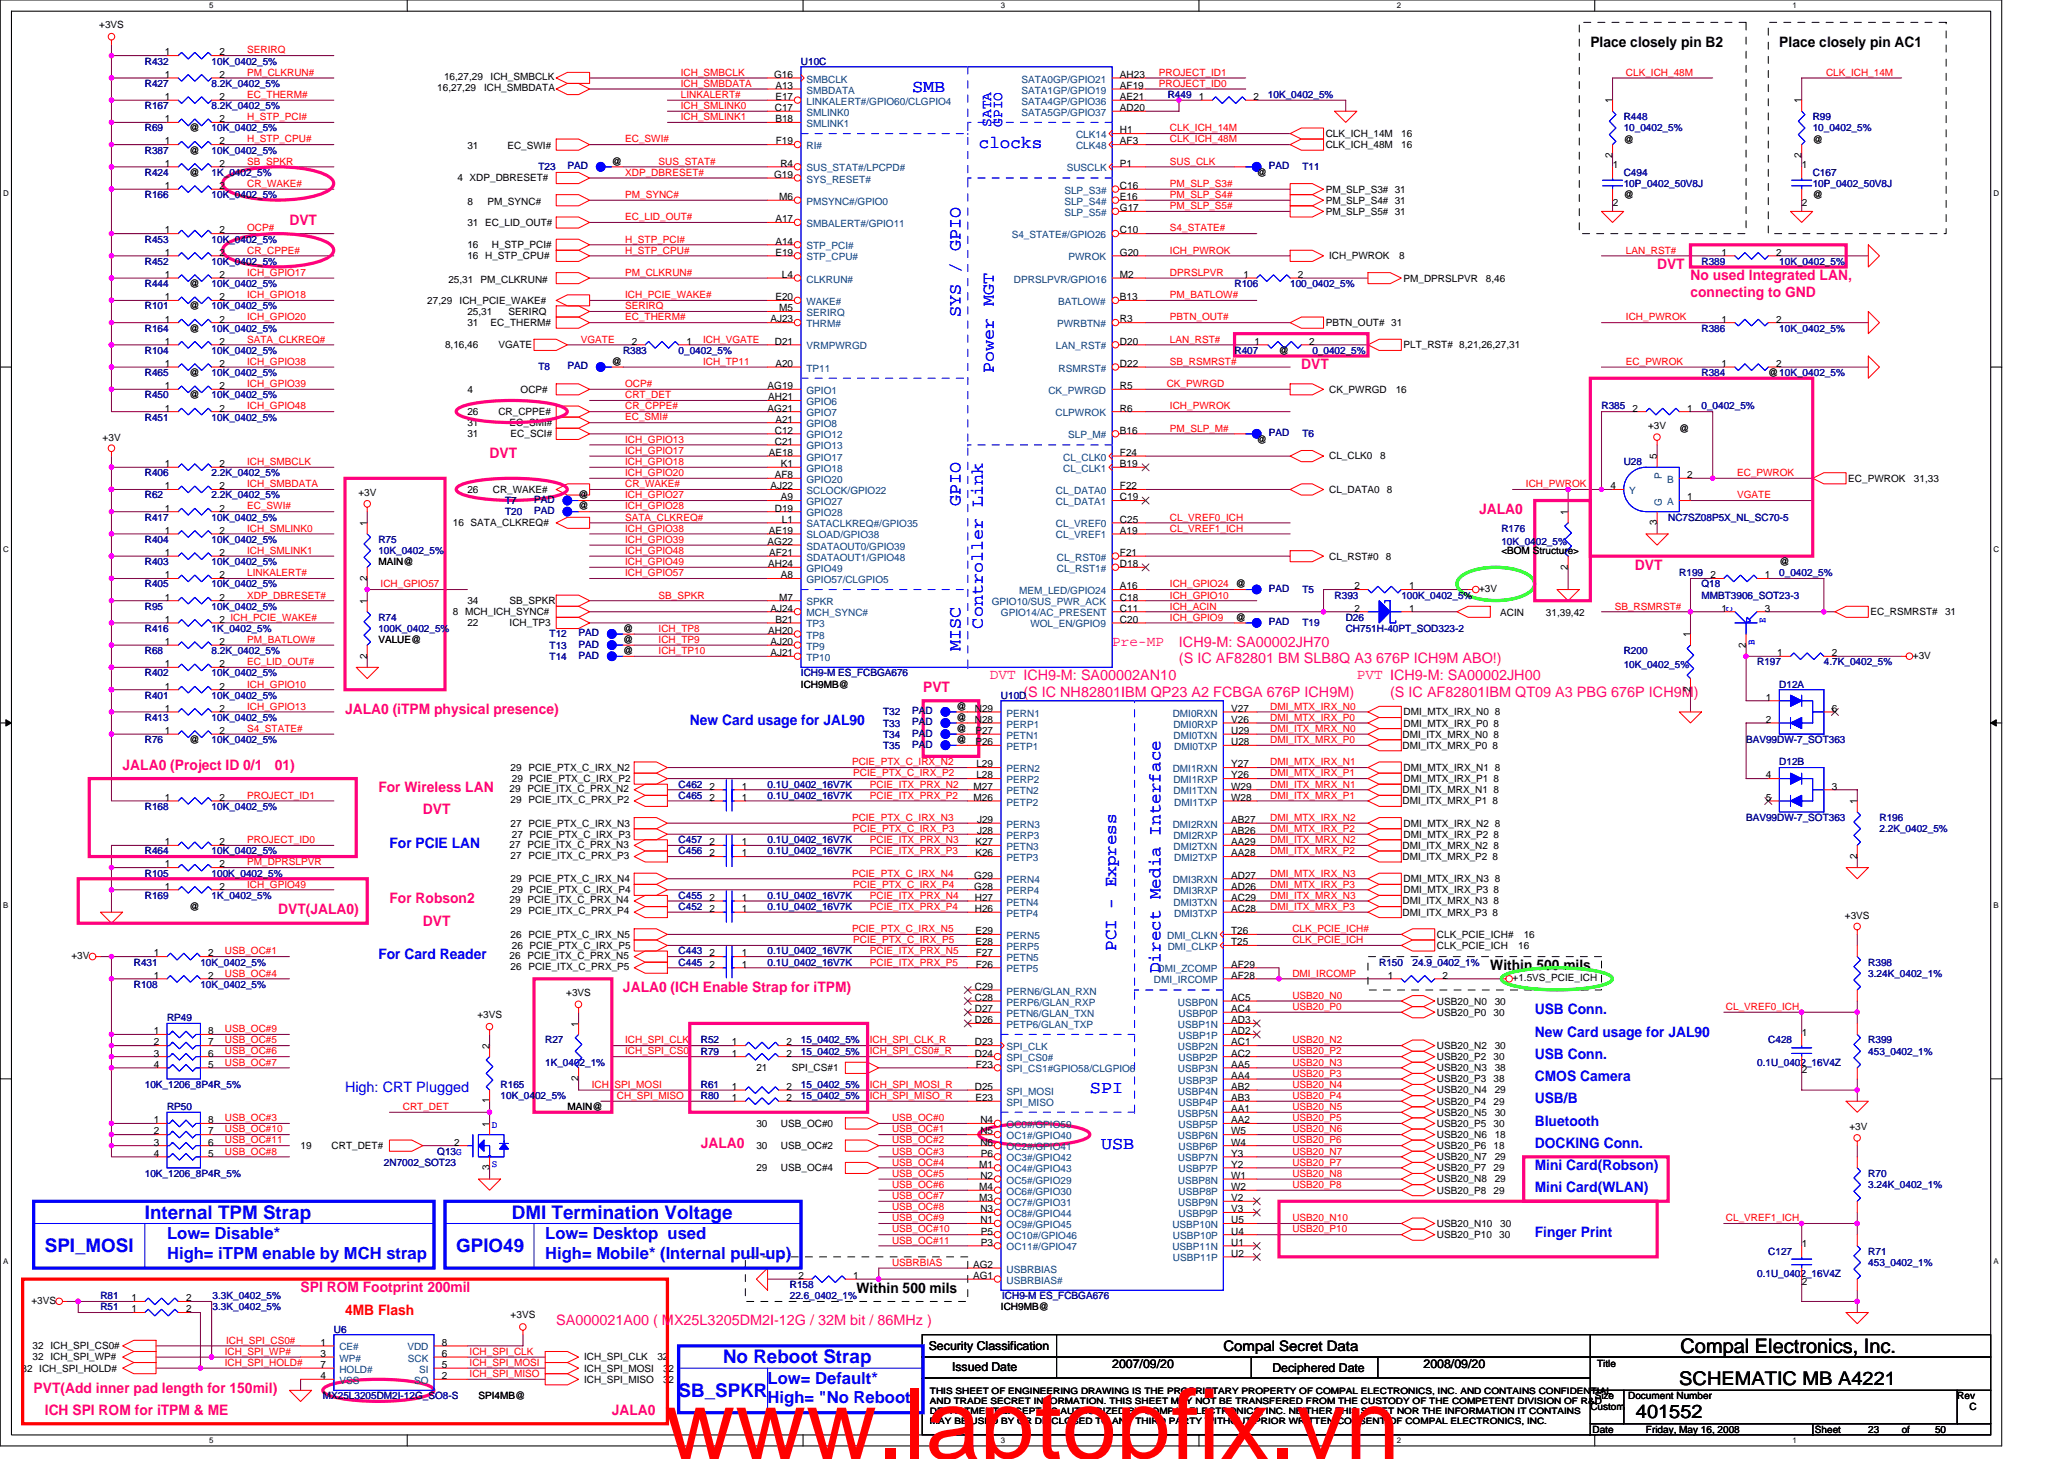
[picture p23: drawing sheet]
<svg xmlns="http://www.w3.org/2000/svg" width="297mm" height="210mm" viewBox="0 0 297 210" stroke-linecap="round" stroke-linejoin="round" font-family="sans-serif">
<defs><g id="words">
<text font-size="14.1" fill="#f00" x="95.6" y="209.9">www.laptopfix.vn</text>
<text font-size="2.9" x="241.8" y="194.6">Compal Electronics, Inc.</text>
<g font-size="2.7" fill="#00f">
<text x="20.8" y="175.3">Internal TPM Strap</text>
<text x="73.7" y="175.3">DMI Termination Voltage</text>
<text x="6.5" y="180.1">SPI_MOSI</text>
<text x="65.7" y="180.1">GPIO49</text>
<text x="104.1" y="196.2">No Reboot Strap</text>
<text x="97.7" y="201">SB_SPKR</text>
</g>
<g font-size="2.7">
<text x="241.7" y="199.3">SCHEMATIC MB A4221</text>
<text x="235.4" y="204.1">401552</text>
</g>
<g font-size="2.5" fill="#00f">
<text x="131.3" y="13.3">SMB</text>
<text x="140.9" y="21.3">clocks</text>
<text x="138.2" y="45.6" transform="rotate(-90 138.2 45.6)">SYS / GPIO</text>
<text x="143" y="53.6" transform="rotate(-90 143 53.6)">Power MGT</text>
<text x="138.2" y="72.8" transform="rotate(-90 138.2 72.8)">GPIO</text>
<text x="138.2" y="93.6" transform="rotate(-90 138.2 93.6)">MISC</text>
<text x="141.4" y="90.4" transform="rotate(-90 141.4 90.4)">Controller Link</text>
<text x="160.6" y="136.8" transform="rotate(-90 160.6 136.8)">PCI - Express</text>
<text x="167" y="140" transform="rotate(-90 167 140)">Direct Media Interface</text>
<text x="156.9" y="157.3">SPI</text>
<text x="158.5" y="165.3">USB</text>
</g>
<g font-size="2.4" fill="#00f">
<text x="24" y="178.2">Low= Disable*</text>
<text x="78.5" y="178.2">Low= Desktop used</text>
<text x="24" y="181.1">High= iTPM enable by MCH strap</text>
<text x="78.5" y="181.1">High= Mobile* (Internal pull-up)</text>
<text x="110.5" y="199.1">Low= Default*</text>
<text x="110.5" y="201.9">High= &quot;No Reboot&quot;</text>
</g>
<g font-size="2.1">
<text x="228.9" y="6.7">Place closely pin B2</text>
<text x="256.1" y="6.7">Place closely pin AC1</text>
<text x="214.5" y="139.6">Within 500 mils</text>
<text x="123.3" y="185.9">Within 500 mils</text>
<text x="176.1" y="194.4">Compal Secret Data</text>
</g>
<g font-size="2.1" fill="#00f">
<text x="142.6" y="18.2" transform="rotate(-90 142.6 18.2)">SATA</text>
<text x="144.2" y="18.2" transform="rotate(-90 144.2 18.2)">GPIO</text>
<text x="99.3" y="104.4">New Card usage for JAL90</text>
<text x="56" y="121.9">For PCIE LAN</text>
<text x="54.5" y="137.9">For Card Reader</text>
<text x="220.9" y="149.2">New Card usage for JAL90</text>
<text x="220.9" y="145.9">USB Conn.</text>
<text x="220.9" y="152.4">USB Conn.</text>
<text x="220.9" y="155.6">CMOS Camera</text>
<text x="49.7" y="157.1">High: CRT Plugged</text>
<text x="220.9" y="158.8">USB/B</text>
<text x="220.9" y="161.9">Bluetooth</text>
<text x="220.9" y="165.2">DOCKING Conn.</text>
<text x="220.9" y="171.6">Mini Card(WLAN)</text>
<text x="220.9" y="168.4">Mini Card(Robson)</text>
<text x="220.9" y="177.9">Finger Print</text>
</g>
<g font-size="2.1" fill="#ff0080">
<text x="41.7" y="32.3">DVT</text>
<text x="238.5" y="38.7">DVT</text>
<text x="243.3" y="40.3">No used Integrated LAN,</text>
<text x="243.3" y="42.8">connecting to GND</text>
<text x="187.3" y="53.1">DVT</text>
<text x="70.5" y="65.9">DVT</text>
<text x="212.9" y="73.9">JALA0</text>
<text x="235.3" y="81.9">DVT</text>
<text x="160.1" y="92.9">Pre-MP</text>
<text x="169.7" y="93.1">ICH9-M: SA00002JH70</text>
<text x="169.7" y="95.4">(S IC AF82801 BM SLB8Q A3 676P ICH9M ABO!)</text>
<text x="132.9" y="99.5">PVT</text>
<text x="142.5" y="97.7">DVT ICH9-M: SA00002AN10</text>
<text x="147.3" y="100.2">(S IC NH82801IBM QP23 A2 FCBGA 676P ICH9M)</text>
<text x="195.3" y="97.7">PVT ICH9-M: SA00002JH00</text>
<text x="200.1" y="100.2">(S IC AF82801IBM QT09 A3 PBG 676P ICH9M)</text>
<text x="49.7" y="102.7">JALA0 (iTPM physical presence)</text>
<text x="17.6" y="110.7">JALA0 (Project ID 0/1</text>
<text x="39.6" y="110.7">01)</text>
<text x="54.5" y="113.9">For Wireless LAN</text>
<text x="60.9" y="117.2">DVT</text>
<text x="40" y="131.6">DVT(JALA0)</text>
<text x="56" y="129.9">For Robson2</text>
<text x="60.9" y="133.2">DVT</text>
<text x="89.7" y="142.7">JALA0 (ICH Enable Strap for iTPM)</text>
<text x="100.9" y="165.2">JALA0</text>
<text x="43.3" y="185.9">SPI ROM Footprint 200mil</text>
<text x="80" y="190.7">SA000021A00 ( MX25L3205DM2I-12G / 32M bit / 86MHz )</text>
<text x="4.8" y="200.4">PVT(Add inner pad length for 150mil)</text>
<text x="6.5" y="203.6">ICH SPI ROM for iTPM &amp; ME</text>
<text x="88" y="203.6">JALA0</text>
</g>
<text font-size="2.1" fill="#f00" x="49.7" y="189.2">4MB Flash</text>
<g font-size="1.8">
<text x="133.7" y="194.2">Security Classification</text>
<text x="137" y="197.3">Issued Date</text>
<text x="160.1" y="196.8">2007/09/20</text>
<text x="183.1" y="197.4">Deciphered Date</text>
<text x="204.9" y="196.8">2008/09/20</text>
</g>
<g font-size="1.4">
<text x="14.3" y="4">+3VS</text>
<text x="23.7" y="8">1</text>
<text x="23.7" y="11.2">1</text>
<text x="31.6" y="8">2</text>
<text x="31.6" y="11.2">2</text>
<text x="63.9" y="11.5">16,27,29</text>
<text x="70.6" y="11.5">ICH_SMBCLK</text>
<text x="111.4" y="11.2">G16</text>
<text x="161.2" y="11.2">AH23</text>
<text x="23.7" y="14.4">1</text>
<text x="23.7" y="17.6">1</text>
<text x="31.6" y="14.4">2</text>
<text x="31.6" y="17.6">2</text>
<text x="62.9" y="13.1">16,27,29</text>
<text x="69.7" y="13.1">ICH_SMBDATA</text>
<text x="111.5" y="16">C17</text>
<text x="111.6" y="12.8">A13</text>
<text x="111.6" y="14.4">E17</text>
<text x="111.6" y="17.6">B18</text>
<text x="161.2" y="12.8">AF19</text>
<text x="161.2" y="14.4">AE21</text>
<text x="161.2" y="16">AD20</text>
<text x="172.5" y="14.4">1</text>
<text x="180.4" y="14.4">2</text>
<text x="232" y="14.9" transform="rotate(-90 232 14.9)">1</text>
<text x="259.3" y="14.9" transform="rotate(-90 259.3 14.9)">1</text>
<text x="23.7" y="24">1</text>
<text x="23.7" y="20.8">1</text>
<text x="27.3" y="18.9">@</text>
<text x="27.3" y="22.1">@</text>
<text x="31.6" y="24">2</text>
<text x="31.6" y="20.8">2</text>
<text x="67.3" y="21.5">31</text>
<text x="73" y="21.5">EC_SWI#</text>
<text x="88.1" y="23.7">@</text>
<text x="111.7" y="20.8">F19</text>
<text x="112.3" y="24">R4</text>
<text x="161.2" y="19.2">H1</text>
<text x="161.2" y="20.8">AF3</text>
<text x="161.2" y="24">P1</text>
<text x="190.8" y="21.3">CLK_ICH_48M</text>
<text x="190.8" y="19.7">CLK_ICH_14M</text>
<text x="201.7" y="21.3">16</text>
<text x="201.7" y="19.7">16</text>
<text x="232" y="22.7" transform="rotate(-90 232 22.7)">2</text>
<text x="233.7" y="20.5">@</text>
<text x="259.3" y="22.7" transform="rotate(-90 259.3 22.7)">2</text>
<text x="260.9" y="20.5">@</text>
<text x="23.7" y="27.2">1</text>
<text x="27.3" y="25.3">@</text>
<text x="31.6" y="27.2">2</text>
<text x="65.8" y="26.1">4 XDP_DBRESET#</text>
<text x="67.3" y="29.5">8</text>
<text x="70.1" y="29.5">PM_SYNC#</text>
<text x="111.4" y="25.6">G19</text>
<text x="112.1" y="28.8">M6</text>
<text x="161.2" y="27.2">C16</text>
<text x="161.2" y="28.8">E16</text>
<text x="180.9" y="25.3">@</text>
<text x="190.8" y="27.7">PM_SLP_S3# 31</text>
<text x="190.8" y="29.3">PM_SLP_S4# 31</text>
<text x="232.1" y="24.2">1</text>
<text x="232.1" y="29.6">2</text>
<text x="233.7" y="28.5">@</text>
<text x="259.3" y="24.2">1</text>
<text x="259.3" y="29.6">2</text>
<text x="260.9" y="28.5">@</text>
<text x="23.7" y="33.6">1</text>
<text x="31.6" y="33.6">2</text>
<text x="67.3" y="35.7">16</text>
<text x="67.3" y="32.5">31 EC_LID_OUT#</text>
<text x="70.8" y="35.7">H_STP_PCI#</text>
<text x="111.6" y="32">A17</text>
<text x="111.6" y="35.2">A14</text>
<text x="161.2" y="30.4">G17</text>
<text x="161.2" y="33.6">C10</text>
<text x="190.8" y="30.9">PM_SLP_S5# 31</text>
<text x="23.7" y="40">1</text>
<text x="23.7" y="36.8">1</text>
<text x="27.3" y="41.3">@</text>
<text x="31.6" y="40">2</text>
<text x="31.6" y="36.8">2</text>
<text x="64.5" y="40.7">25,31</text>
<text x="67.3" y="37.3">16 H_STP_CPU#</text>
<text x="69.2" y="40.7">PM_CLKRUN#</text>
<text x="111.6" y="36.8">E19</text>
<text x="112.5" y="40">L4</text>
<text x="161.2" y="40">M2</text>
<text x="161.2" y="36.8">G20</text>
<text x="178.9" y="40">1</text>
<text x="186.8" y="40">2</text>
<text x="191.3" y="37.3">ICH_PWROK</text>
<text x="201.4" y="37.3">8</text>
<text x="202" y="40.5">PM_DPRSLPVR</text>
<text x="213.8" y="40.5">8,46</text>
<text x="247.8" y="36.8">1</text>
<text x="255.6" y="36.8">2</text>
<text x="23.7" y="43.2">1</text>
<text x="23.7" y="46.4">1</text>
<text x="27.3" y="44.5">@</text>
<text x="27.3" y="47.7">@</text>
<text x="31.6" y="43.2">2</text>
<text x="31.6" y="46.4">2</text>
<text x="61.5" y="43.7">27,29</text>
<text x="66.1" y="43.7">ICH_PCIE_WAKE#</text>
<text x="67.3" y="46.9">31</text>
<text x="67.3" y="45.3">25,31</text>
<text x="70.6" y="46.9">EC_THERM#</text>
<text x="73.2" y="45.3">SERIRQ</text>
<text x="110.9" y="46.4">AJ23</text>
<text x="111.6" y="43.2">E20</text>
<text x="112.1" y="44.8">M5</text>
<text x="161.2" y="43.2">B13</text>
<text x="161.2" y="46.4">R3</text>
<text x="190.8" y="46.9">PBTN_OUT# 31</text>
<text x="247.8" y="46.4">1</text>
<text x="255.6" y="46.4">2</text>
<text x="23.7" y="52.8">1</text>
<text x="23.7" y="49.6">1</text>
<text x="31.6" y="52.8">2</text>
<text x="31.6" y="49.6">2</text>
<text x="64" y="50.1">8,16,46</text>
<text x="71.7" y="50.1">VGATE</text>
<text x="88.1" y="52.5">@</text>
<text x="90.9" y="49.6">2</text>
<text x="98.8" y="49.6">1</text>
<text x="111.5" y="49.6">D21</text>
<text x="111.6" y="52.8">A20</text>
<text x="161.2" y="49.6">D20</text>
<text x="161.2" y="52.8">D22</text>
<text x="180.5" y="49.6">1</text>
<text x="184.1" y="50.9">@</text>
<text x="188.4" y="49.6">2</text>
<text x="202" y="50.1">PLT_RST# 8,21,26,27,31</text>
<text x="247.8" y="52.8">1</text>
<text x="255.6" y="52.8">2</text>
<text x="23.7" y="59.2">1</text>
<text x="23.7" y="56">1</text>
<text x="27.3" y="54.1">@</text>
<text x="27.3" y="57.3">@</text>
<text x="31.6" y="59.2">2</text>
<text x="31.6" y="56">2</text>
<text x="67.3" y="56.5">4</text>
<text x="67.3" y="59.7">26</text>
<text x="71.7" y="59.7">CR_CPPE#</text>
<text x="74.9" y="56.5">OCP#</text>
<text x="110.5" y="56">AG19</text>
<text x="110.5" y="59.2">AG21</text>
<text x="110.6" y="57.6">AH21</text>
<text x="161.2" y="56">R5</text>
<text x="161.2" y="59.2">R6</text>
<text x="191.3" y="56.5">CK_PWRGD</text>
<text x="200.9" y="56.5">16</text>
<text x="234.9" y="59.2">2</text>
<text x="242.8" y="59.2">1</text>
<text x="254.5" y="54.1">@10K_0402_5%</text>
<text x="14.8" y="63.4">+3V</text>
<text x="67.3" y="62.9">31</text>
<text x="67.3" y="61.3">31</text>
<text x="73.3" y="61.3">EC_SMI#</text>
<text x="73.5" y="62.9">EC_SCI#</text>
<text x="110.6" y="65.6">AE18</text>
<text x="111.5" y="62.4">C12</text>
<text x="111.5" y="64">C21</text>
<text x="111.6" y="60.8">A21</text>
<text x="161.2" y="62.4">B16</text>
<text x="161.2" y="65.6">F24</text>
<text x="180.9" y="63.7">@</text>
<text x="237.2" y="61.8">+3V</text>
<text x="241.7" y="62.1">@</text>
<text x="23.7" y="67.2">1</text>
<text x="23.7" y="70.4">1</text>
<text x="31.6" y="67.2">2</text>
<text x="31.6" y="70.4">2</text>
<text x="51.6" y="71.4">+3V</text>
<text x="67.3" y="70.9">26</text>
<text x="70.9" y="70.9">CR_WAKE#</text>
<text x="83.3" y="71.7">@</text>
<text x="110.9" y="70.4">AJ22</text>
<text x="111.5" y="68.8">AF8</text>
<text x="112.4" y="67.2">K1</text>
<text x="112.4" y="72">A9</text>
<text x="161.2" y="70.4">F22</text>
<text x="161.2" y="72">C19</text>
<text x="161.2" y="67.2">B19</text>
<text x="191.3" y="66.1">CL_CLK0</text>
<text x="191.3" y="70.9">CL_DATA0</text>
<text x="198.6" y="66.1">8</text>
<text x="199.6" y="70.9">8</text>
<text x="231.8" y="70.4">4</text>
<text x="238.5" y="66.1" transform="rotate(-90 238.5 66.1)">5</text>
<text x="242.8" y="68.8">2</text>
<text x="242.8" y="72">1</text>
<text x="266" y="69.3">EC_PWROK</text>
<text x="275.4" y="69.3">31,33</text>
<text x="23.7" y="76.8">1</text>
<text x="23.7" y="73.6">1</text>
<text x="31.6" y="76.8">2</text>
<text x="31.6" y="73.6">2</text>
<text x="52.8" y="75.7" transform="rotate(-90 52.8 75.7)">1</text>
<text x="65.2" y="75.7">16 SATA_CLKREQ#</text>
<text x="83.3" y="73.3">@</text>
<text x="110.6" y="76.8">AE19</text>
<text x="111.5" y="73.6">D19</text>
<text x="112.5" y="75.2">L1</text>
<text x="161.2" y="75.2">C25</text>
<text x="161.2" y="76.8">A19</text>
<text x="225.7" y="74.1" transform="rotate(-90 225.7 74.1)">1</text>
<text x="238.5" y="75.5" transform="rotate(-90 238.5 75.5)">3</text>
<text x="23.7" y="80">1</text>
<text x="23.7" y="83.2">1</text>
<text x="31.6" y="80">2</text>
<text x="31.6" y="83.2">2</text>
<text x="52.8" y="83.5" transform="rotate(-90 52.8 83.5)">2</text>
<text x="54.5" y="81.3">MAIN@</text>
<text x="110.5" y="78.4">AG22</text>
<text x="110.6" y="81.6">AH24</text>
<text x="110.7" y="80">AF21</text>
<text x="112.4" y="83.2">A8</text>
<text x="161.2" y="80">F21</text>
<text x="161.2" y="81.6">D18</text>
<text x="191.3" y="80.5">CL_RST#0</text>
<text x="199.4" y="80.5">8</text>
<text x="216.1" y="79.7">&lt;BOM Structure&gt;</text>
<text x="225.7" y="81.9" transform="rotate(-90 225.7 81.9)">2</text>
<text x="246.1" y="83.2">2</text>
<text x="254" y="83.2">1</text>
<text x="256.1" y="81.3">@</text>
<text x="23.7" y="89.6">1</text>
<text x="23.7" y="86.4">1</text>
<text x="31.6" y="89.6">2 ICH_PCIE_WAKE#</text>
<text x="31.6" y="86.4">2</text>
<text x="52.8" y="86.9" transform="rotate(-90 52.8 86.9)">1</text>
<text x="65.2" y="88.5">8 MCH_ICH_SYNC#</text>
<text x="67.3" y="86.9">34</text>
<text x="73.3" y="86.9">SB_SPKR</text>
<text x="110.9" y="88">AJ24</text>
<text x="111.6" y="89.6">B21</text>
<text x="112.1" y="86.4">M7</text>
<text x="161.2" y="84.8">A16</text>
<text x="161.2" y="89.6">C20</text>
<text x="161.2" y="88">C11</text>
<text x="161.2" y="86.4">C18</text>
<text x="177.8" y="89.3">@</text>
<text x="194.9" y="84.8">2</text>
<text x="194.9" y="88">2</text>
<text x="202.8" y="84.8">1</text>
<text x="202.8" y="88">1</text>
<text x="212.9" y="85.2">+3V</text>
<text x="215.9" y="88.7">ACIN</text>
<text x="222.5" y="88.7">31,39,42</text>
<text x="247.8" y="88">1</text>
<text x="254" y="88">3</text>
<text x="269.2" y="88.5">EC_RSMRST#</text>
<text x="279.9" y="88.5">31</text>
<text x="23.7" y="92.8">1</text>
<text x="23.7" y="96">1</text>
<text x="31.6" y="92.8">2</text>
<text x="31.6" y="96">2</text>
<text x="52.8" y="94.7" transform="rotate(-90 52.8 94.7)">2</text>
<text x="54.5" y="92.5">VALUE@</text>
<text x="67.3" y="90.1">22</text>
<text x="73.3" y="90.1">ICH_TP3</text>
<text x="89.7" y="92.5">@</text>
<text x="89.7" y="90.9">@</text>
<text x="89.7" y="94.1">@</text>
<text x="110.6" y="91.2">AH20</text>
<text x="110.9" y="92.8">AJ20</text>
<text x="110.9" y="94.4">AJ21</text>
<text x="243.3" y="91.7" transform="rotate(-90 243.3 91.7)">1</text>
<text x="251.3" y="93.2" transform="rotate(-90 251.3 93.2)">2</text>
<text x="255.8" y="94.4">1</text>
<text x="263.6" y="94.4">2</text>
<text x="275.3" y="94.7">+3V</text>
<text x="23.7" y="99.2">1</text>
<text x="31.6" y="99.2">2</text>
<text x="115.3" y="98.9">ICH9MB@</text>
<text x="243.3" y="99.5" transform="rotate(-90 243.3 99.5)">2</text>
<text x="254.1" y="100.8">1</text>
<text x="23.7" y="102.4">1</text>
<text x="23.7" y="105.6">1</text>
<text x="27.3" y="106.9">@</text>
<text x="31.6" y="102.4">2</text>
<text x="31.6" y="105.6">2</text>
<text x="137.7" y="103.7">@</text>
<text x="137.7" y="106.9">@</text>
<text x="137.7" y="102.1">@</text>
<text x="137.7" y="105.3">@</text>
<text x="140.3" y="102.4">N29</text>
<text x="140.3" y="104">N28</text>
<text x="140.4" y="105.6">P27</text>
<text x="140.4" y="107.2">P26</text>
<text x="177.2" y="107.2">U28</text>
<text x="177.2" y="105.6">U29</text>
<text x="177.2" y="104">V26</text>
<text x="177.2" y="102.4">V27</text>
<text x="201.8" y="107.7">DMI_ITX_MRX_P0 8</text>
<text x="201.8" y="106.1">DMI_ITX_MRX_N0 8</text>
<text x="202" y="102.9">DMI_MTX_IRX_N0 8</text>
<text x="202" y="104.5">DMI_MTX_IRX_P0 8</text>
<text x="254.1" y="104">2</text>
<text x="263.6" y="102.4">6</text>
<text x="73.3" y="114">29 PCIE_ITX_C_PRX_N2</text>
<text x="73.5" y="110.9">29 PCIE_PTX_C_IRX_N2</text>
<text x="73.7" y="112.5">29 PCIE_PTX_C_IRX_P2</text>
<text x="102.1" y="113.6">2</text>
<text x="106.8" y="113.6">1</text>
<text x="140.1" y="113.6">M27</text>
<text x="140.5" y="110.4">L29</text>
<text x="140.5" y="112">L28</text>
<text x="177.2" y="113.6">W29</text>
<text x="177.2" y="112">Y26</text>
<text x="177.2" y="110.4">Y27</text>
<text x="202" y="110.9">DMI_MTX_IRX_N1 8</text>
<text x="202" y="112.5">DMI_MTX_IRX_P1 8</text>
<text x="254.1" y="112">4</text>
<text x="263.6" y="113.6">3</text>
<text x="23.7" y="115.2">1</text>
<text x="31.6" y="115.2">2</text>
<text x="73.5" y="118.9">27 PCIE_PTX_C_IRX_N3</text>
<text x="73.5" y="115.5">29 PCIE_ITX_C_PRX_P2</text>
<text x="102.1" y="115.2">2</text>
<text x="106.8" y="115.2">1</text>
<text x="140.1" y="115.2">M26</text>
<text x="140.6" y="118.4">J29</text>
<text x="140.6" y="120">J28</text>
<text x="177.2" y="115.2">W28</text>
<text x="177.2" y="120">AB26</text>
<text x="177.2" y="118.4">AB27</text>
<text x="201.8" y="115.7">DMI_ITX_MRX_P1 8</text>
<text x="201.8" y="114.1">DMI_ITX_MRX_N1 8</text>
<text x="202" y="118.9">DMI_MTX_IRX_N2 8</text>
<text x="254.1" y="115.2">5</text>
<text x="267.3" y="115.7" transform="rotate(-90 267.3 115.7)">1</text>
<text x="23.7" y="124.8">1</text>
<text x="23.7" y="121.6">1</text>
<text x="31.6" y="124.8">2</text>
<text x="31.6" y="121.6">2</text>
<text x="73.3" y="122">27 PCIE_ITX_C_PRX_N3</text>
<text x="73.5" y="123.5">27 PCIE_ITX_C_PRX_P3</text>
<text x="73.7" y="120.5">27 PCIE_PTX_C_IRX_P3</text>
<text x="102.1" y="121.6">2</text>
<text x="102.1" y="123.2">2</text>
<text x="106.8" y="121.6">1</text>
<text x="106.8" y="123.2">1</text>
<text x="140.4" y="121.6">K27</text>
<text x="140.4" y="123.2">K26</text>
<text x="177.2" y="123.2">AA28</text>
<text x="177.2" y="121.6">AA29</text>
<text x="201.8" y="123.7">DMI_ITX_MRX_P2 8</text>
<text x="201.8" y="122.1">DMI_ITX_MRX_N2 8</text>
<text x="202" y="120.5">DMI_MTX_IRX_P2 8</text>
<text x="267.3" y="123.5" transform="rotate(-90 267.3 123.5)">2</text>
<text x="23.7" y="128">1</text>
<text x="27.3" y="130.9">@</text>
<text x="31.6" y="128">2</text>
<text x="73.3" y="130">29 PCIE_ITX_C_PRX_N4</text>
<text x="73.5" y="131.6">29 PCIE_ITX_C_PRX_P4</text>
<text x="73.5" y="126.9">29 PCIE_PTX_C_IRX_N4</text>
<text x="73.7" y="128.5">29 PCIE_PTX_C_IRX_P4</text>
<text x="102.1" y="131.2">2</text>
<text x="102.1" y="129.6">2</text>
<text x="106.8" y="131.2">1</text>
<text x="106.8" y="129.6">1</text>
<text x="140.2" y="126.4">G29</text>
<text x="140.2" y="128">G28</text>
<text x="140.3" y="129.6">H27</text>
<text x="140.3" y="131.2">H26</text>
<text x="177.2" y="131.2">AC28</text>
<text x="177.2" y="129.6">AC29</text>
<text x="177.2" y="128">AD26</text>
<text x="177.2" y="126.4">AD27</text>
<text x="201.8" y="131.7">DMI_ITX_MRX_P3 8</text>
<text x="201.8" y="130.1">DMI_ITX_MRX_N3 8</text>
<text x="202" y="126.9">DMI_MTX_IRX_N3 8</text>
<text x="202" y="128.5">DMI_MTX_IRX_P3 8</text>
<text x="10.3" y="138">+3V</text>
<text x="22.1" y="137.6">1</text>
<text x="30" y="137.6">2</text>
<text x="73.3" y="138">26 PCIE_ITX_C_PRX_N5</text>
<text x="73.5" y="134.9">26 PCIE_PTX_C_IRX_N5</text>
<text x="73.7" y="136.5">26 PCIE_PTX_C_IRX_P5</text>
<text x="102.1" y="137.6">2</text>
<text x="106.8" y="137.6">1</text>
<text x="140.4" y="134.4">E29</text>
<text x="140.4" y="136">E28</text>
<text x="140.4" y="137.6">F27</text>
<text x="177.2" y="136">T25</text>
<text x="177.2" y="134.4">T26</text>
<text x="206.8" y="134.9">CLK_PCIE_ICH#</text>
<text x="206.8" y="136.5">CLK_PCIE_ICH</text>
<text x="218.5" y="136.5">16</text>
<text x="219.3" y="134.9">16</text>
<text x="265.5" y="132.2">+3VS</text>
<text x="22.1" y="140.8">1</text>
<text x="30" y="140.8">2</text>
<text x="73.5" y="139.6">26 PCIE_ITX_C_PRX_P5</text>
<text x="81.5" y="143.2">+3VS</text>
<text x="102.1" y="139.2">2</text>
<text x="106.8" y="139.2">1</text>
<text x="140.3" y="142.4">C29</text>
<text x="140.3" y="144">C28</text>
<text x="140.4" y="139.2">F26</text>
<text x="177.2" y="139.2">AF29</text>
<text x="177.2" y="140.8">AF28</text>
<text x="177.2" y="144">AC5</text>
<text x="199.7" y="140.8">1</text>
<text x="207.6" y="140.8">2</text>
<text x="217.7" y="141.2">+1.5VS_PCIE_ICH</text>
<text x="22.1" y="148.8">1</text>
<text x="30" y="148.8">8</text>
<text x="68.7" y="146.4">+3VS</text>
<text x="83.2" y="147.7" transform="rotate(-90 83.2 147.7)">1</text>
<text x="140.3" y="145.6">D27</text>
<text x="140.3" y="147.2">D26</text>
<text x="177.2" y="145.6">AC4</text>
<text x="177.2" y="148.8">AD2</text>
<text x="177.2" y="147.2">AD3</text>
<text x="206.8" y="144.5">USB20_N0</text>
<text x="206.8" y="146.1">USB20_P0</text>
<text x="214.9" y="146.1">30</text>
<text x="215.1" y="144.5">30</text>
<text x="259.3" y="149">1</text>
<text x="22.1" y="150.4">2</text>
<text x="22.1" y="152">3</text>
<text x="22.1" y="153.6">4</text>
<text x="30" y="150.4">7</text>
<text x="30" y="152">6</text>
<text x="30" y="153.6">5</text>
<text x="70.4" y="150.9" transform="rotate(-90 70.4 150.9)">2</text>
<text x="83.2" y="155.6" transform="rotate(-90 83.2 155.6)">2</text>
<text x="105.3" y="150.4">1</text>
<text x="105.3" y="152">1</text>
<text x="108.9" y="154.1">21</text>
<text x="113.2" y="150.4">2</text>
<text x="113.2" y="152">2</text>
<text x="114" y="154.1">SPI_CS#1</text>
<text x="140.3" y="150.4">D23</text>
<text x="140.3" y="152">D24</text>
<text x="140.4" y="153.6">F23</text>
<text x="177.2" y="152">AC2</text>
<text x="177.2" y="155.2">AA4</text>
<text x="177.2" y="150.4">AC1</text>
<text x="177.2" y="153.6">AA5</text>
<text x="206.8" y="150.9">USB20_N2</text>
<text x="206.8" y="152.5">USB20_P2</text>
<text x="206.8" y="154.1">USB20_N3</text>
<text x="206.8" y="155.7">USB20_P3</text>
<text x="214.9" y="152.5">30</text>
<text x="214.9" y="155.7">38</text>
<text x="215.1" y="150.9">30</text>
<text x="215.1" y="154.1">38</text>
<text x="259.3" y="154.4">2</text>
<text x="22.1" y="161.6">1</text>
<text x="30" y="161.6">8</text>
<text x="70.4" y="158.7" transform="rotate(-90 70.4 158.7)">1</text>
<text x="81.7" y="159.7">MAIN@</text>
<text x="105.3" y="156.8">1</text>
<text x="105.3" y="158.4">1</text>
<text x="113.2" y="156.8">2</text>
<text x="113.2" y="158.4">2</text>
<text x="140.3" y="156.8">D25</text>
<text x="140.4" y="158.4">E23</text>
<text x="141.1" y="161.6">N4</text>
<text x="177.2" y="158.4">AB3</text>
<text x="177.2" y="161.6">AA2</text>
<text x="177.2" y="156.8">AB2</text>
<text x="177.2" y="160">AA1</text>
<text x="206.8" y="157.3">USB20_N4</text>
<text x="206.8" y="158.9">USB20_P4</text>
<text x="206.8" y="160.5">USB20_N5</text>
<text x="214.9" y="158.9">29</text>
<text x="215.1" y="157.3">29</text>
<text x="215.1" y="160.5">30</text>
<text x="22.1" y="163.2">2</text>
<text x="22.1" y="164.8">3</text>
<text x="22.1" y="166.4">4</text>
<text x="30" y="163.2">7</text>
<text x="30" y="164.8">6</text>
<text x="30" y="166.4">5</text>
<text x="43.3" y="165.3">19</text>
<text x="47.7" y="165.3">CRT_DET#</text>
<text x="65.3" y="164.8">2</text>
<text x="70.4" y="162.1" transform="rotate(-90 70.4 162.1)">1</text>
<text x="108.9" y="162.1">30</text>
<text x="108.9" y="165.3">30</text>
<text x="112.4" y="162.1">USB_OC#0</text>
<text x="112.4" y="165.3">USB_OC#2</text>
<text x="140.9" y="168">M1</text>
<text x="141.1" y="163.2">N5</text>
<text x="141.1" y="164.8">N6</text>
<text x="141.2" y="166.4">P6</text>
<text x="177.2" y="164.8">W4</text>
<text x="177.2" y="168">Y2</text>
<text x="177.2" y="163.2">W5</text>
<text x="177.2" y="166.4">Y3</text>
<text x="206.8" y="166.9">USB20_N7</text>
<text x="206.8" y="163.7">USB20_N6</text>
<text x="206.8" y="165.3">USB20_P6</text>
<text x="206.8" y="162.1">USB20_P5</text>
<text x="214.9" y="165.3">18</text>
<text x="214.9" y="162.1">30</text>
<text x="215.1" y="166.9">29</text>
<text x="215.1" y="163.7">18</text>
<text x="266.2" y="162.6">+3V</text>
<text x="70.4" y="168.4" transform="rotate(-90 70.4 168.4)">3</text>
<text x="108.9" y="168.5">29</text>
<text x="112.4" y="168.5">USB_OC#4</text>
<text x="140.9" y="171.2">M4</text>
<text x="140.9" y="172.8">M3</text>
<text x="141.1" y="169.6">N2</text>
<text x="177.2" y="171.2">W2</text>
<text x="177.2" y="169.6">W1</text>
<text x="177.2" y="172.8">V2</text>
<text x="206.8" y="168.5">USB20_P7</text>
<text x="206.8" y="171.7">USB20_P8</text>
<text x="206.8" y="170.1">USB20_N8</text>
<text x="214.9" y="168.5">29</text>
<text x="214.9" y="171.7">29</text>
<text x="215.1" y="170.1">29</text>
<text x="141.1" y="174.4">N3</text>
<text x="141.1" y="176">N1</text>
<text x="141.2" y="177.6">P5</text>
<text x="141.2" y="179.2">P3</text>
<text x="177.2" y="177.6">U4</text>
<text x="177.2" y="174.4">V3</text>
<text x="177.2" y="176">U5</text>
<text x="177.2" y="179.2">U1</text>
<text x="206.8" y="176.5">USB20_N10</text>
<text x="206.8" y="178.1">USB20_P10</text>
<text x="215.7" y="178.1">30</text>
<text x="215.9" y="176.5">30</text>
<text x="259.3" y="179.4">1</text>
<text x="114.9" y="184">2</text>
<text x="122.8" y="184">1</text>
<text x="140.1" y="182.4">AG2</text>
<text x="140.1" y="184">AG1</text>
<text x="177.2" y="180.8">U2</text>
<text x="259.3" y="184.8">2</text>
<text x="4.5" y="187.6">+3VS</text>
<text x="18.9" y="187.2">1</text>
<text x="18.9" y="188.8">1</text>
<text x="26.8" y="187.2">2</text>
<text x="26.8" y="188.8">2</text>
<text x="73.5" y="189.7">+3VS</text>
<text x="144.1" y="188.5">ICH9MB@</text>
<text x="3.1" y="197.3">32 ICH_SPI_HOLD#</text>
<text x="4.7" y="194.1">32 ICH_SPI_CS0#</text>
<text x="4.7" y="195.7">32 ICH_SPI_WP#</text>
<text x="46.1" y="193.6">1</text>
<text x="46.1" y="195.2">3</text>
<text x="46.1" y="196.8">7</text>
<text x="63.6" y="195.2">6</text>
<text x="63.6" y="193.6">8</text>
<text x="63.6" y="196.8">5</text>
<text x="84" y="195.7">ICH_SPI_CLK</text>
<text x="84" y="197.3">ICH_SPI_MOSI</text>
<text x="94.6" y="195.7">32</text>
<text x="95.4" y="197.3">32</text>
<text x="229.8" y="196.7">Title</text>
<text x="46.1" y="198.4">4</text>
<text x="63.6" y="198.4">2</text>
<text x="68.9" y="201.3">SPI4MB@</text>
<text x="84" y="198.9">ICH_SPI_MISO</text>
<text x="95.4" y="198.9">32</text>
<text x="228.9" y="202.9">Custom</text>
<text x="229.5" y="201.3">Size</text>
<text x="234.3" y="201.3">Document Number</text>
<text x="281.7" y="201.3">Rev</text>
<text x="283.4" y="202.9">C</text>
<text x="229.2" y="206.1">Date</text>
<text x="236.9" y="206.1">Friday, May 16, 2008</text>
<text x="261.2" y="206.1">Sheet</text>
<text x="268.9" y="206.1">23</text>
<text x="273.7" y="206.1">of</text>
<text x="278.5" y="206.1">50</text>
</g>
<g font-size="1.4" fill="#000080">
<text x="20.8" y="9.3">R432</text>
<text x="30.5" y="9.3">10K_0402_5%</text>
<text x="115.3" y="9.3">U10C</text>
<text x="20.8" y="15.7">R167</text>
<text x="20.8" y="12.5">R427</text>
<text x="30.5" y="15.7">8.2K_0402_5%</text>
<text x="30.5" y="12.5">8.2K_0402_5%</text>
<text x="168.1" y="14.1">R449</text>
<text x="182.5" y="14.1">10K_0402_5%</text>
<text x="233.7" y="17.3">R448</text>
<text x="260.9" y="17.3">R99</text>
<text x="20.8" y="18.9">R69</text>
<text x="20.8" y="22.1">R387</text>
<text x="30.5" y="18.9">10K_0402_5%</text>
<text x="30.5" y="22.1">10K_0402_5%</text>
<text x="233.7" y="18.9">10_0402_5%</text>
<text x="260.9" y="18.9">10_0402_5%</text>
<text x="20.8" y="25.3">R424</text>
<text x="20.8" y="28.5">R166</text>
<text x="30.5" y="25.3">1K_0402_5%</text>
<text x="30.5" y="28.5">10K_0402_5%</text>
<text x="77.5" y="24.5">T23</text>
<text x="81.7" y="24.3">PAD</text>
<text x="182.6" y="24.3">PAD</text>
<text x="187.4" y="24.5">T11</text>
<text x="233.7" y="25.3">C494</text>
<text x="233.7" y="26.9">10P_0402_50V8J</text>
<text x="260.9" y="25.3">C167</text>
<text x="260.9" y="26.9">10P_0402_50V8J</text>
<text x="20.8" y="34.9">R453</text>
<text x="30.5" y="34.9">10K_0402_5%</text>
<text x="20.8" y="41.3">R444</text>
<text x="20.8" y="38.1">R452</text>
<text x="30.5" y="41.3">10K_0402_5%</text>
<text x="30.5" y="38.1">10K_0402_5%</text>
<text x="177.7" y="41.3">R106</text>
<text x="185.7" y="41.3">100_0402_5%</text>
<text x="244.9" y="38.1">R389</text>
<text x="256.1" y="38.1">10K_0402_5%</text>
<text x="20.8" y="44.5">R101</text>
<text x="20.8" y="47.7">R164</text>
<text x="30.5" y="44.5">10K_0402_5%</text>
<text x="30.5" y="47.7">10K_0402_5%</text>
<text x="244.9" y="47.7">R386</text>
<text x="256.1" y="47.7">10K_0402_5%</text>
<text x="20.8" y="50.9">R104</text>
<text x="30.5" y="50.9">10K_0402_5%</text>
<text x="77.5" y="53.3">T8</text>
<text x="81.7" y="53.1">PAD</text>
<text x="89.7" y="50.9">R383</text>
<text x="97.7" y="50.9">0_0402_5%</text>
<text x="177.7" y="50.9">R407</text>
<text x="188.9" y="50.9">0_0402_5%</text>
<text x="20.8" y="54.1">R465</text>
<text x="20.8" y="57.3">R450</text>
<text x="30.5" y="54.1">10K_0402_5%</text>
<text x="30.5" y="57.3">10K_0402_5%</text>
<text x="230.5" y="58.9">R385</text>
<text x="244.9" y="58.9">0_0402_5%</text>
<text x="244.9" y="54.1">R384</text>
<text x="20.8" y="60.5">R451</text>
<text x="30.5" y="60.5">10K_0402_5%</text>
<text x="182.6" y="62.7">PAD</text>
<text x="187.4" y="62.9">T6</text>
<text x="20.8" y="68.5">R406</text>
<text x="20.8" y="71.7">R62</text>
<text x="30.5" y="68.5">2.2K_0402_5%</text>
<text x="30.5" y="71.7">2.2K_0402_5%</text>
<text x="233.7" y="66.9">U28</text>
<text x="20.8" y="74.9">R417</text>
<text x="30.5" y="74.9">10K_0402_5%</text>
<text x="72.7" y="74.1">T20</text>
<text x="72.7" y="72.5">T7</text>
<text x="76.9" y="74">PAD</text>
<text x="76.9" y="72.3">PAD</text>
<text x="216.1" y="76.5">R176</text>
<text x="240.1" y="74.9">NC7SZ08P5X_NL_SC70-5</text>
<text x="20.8" y="81.3">R403</text>
<text x="20.8" y="78.1">R404</text>
<text x="30.5" y="81.3">10K_0402_5%</text>
<text x="30.5" y="78.1">10K_0402_5%</text>
<text x="54.5" y="78.1">R75</text>
<text x="54.5" y="79.7">10K_0402_5%</text>
<text x="216.1" y="78.4">10K_0402_5%</text>
<text x="241.7" y="82.9">R199</text>
<text x="256.1" y="82.9">0_0402_5%</text>
<text x="20.8" y="84.5">R405</text>
<text x="20.8" y="87.7">R95</text>
<text x="30.5" y="84.5">10K_0402_5%</text>
<text x="30.5" y="87.7">10K_0402_5%</text>
<text x="54.5" y="89.3">R74</text>
<text x="182.6" y="85.2">PAD</text>
<text x="182.6" y="90">PAD</text>
<text x="187.4" y="85.3">T5</text>
<text x="192.1" y="86.1">R393</text>
<text x="193.7" y="89.3">D26</text>
<text x="201.7" y="86.1">100K_0402_5%</text>
<text x="244.9" y="84.5">Q18</text>
<text x="244.9" y="86.1">MMBT3906_SOT23-3</text>
<text x="20.8" y="90.9">R416</text>
<text x="20.8" y="94.1">R68</text>
<text x="30.5" y="90.9">1K_0402_5%</text>
<text x="30.5" y="94.1">8.2K_0402_5%</text>
<text x="54.5" y="90.9">100K_0402_5%</text>
<text x="79.1" y="93.3">T13</text>
<text x="79.1" y="91.7">T12</text>
<text x="79.1" y="94.9">T14</text>
<text x="83.3" y="93.2">PAD</text>
<text x="83.3" y="91.5">PAD</text>
<text x="83.3" y="94.7">PAD</text>
<text x="187.4" y="90.1">T19</text>
<text x="193.7" y="90.9">CH751H-40PT_SOD323-2</text>
<text x="233.7" y="94.1">R200</text>
<text x="252.9" y="95.7">R197</text>
<text x="262.5" y="95.7">4.7K_0402_5%</text>
<text x="20.8" y="100.5">R401</text>
<text x="20.8" y="97.3">R402</text>
<text x="30.5" y="100.5">10K_0402_5%</text>
<text x="30.5" y="97.3">10K_0402_5%</text>
<text x="115.3" y="97.3">ICH9-M ES_FCBGA676</text>
<text x="144.1" y="100.5">U10D</text>
<text x="233.7" y="96">10K_0402_5%</text>
<text x="256.1" y="98.9">D12A</text>
<text x="20.8" y="103.7">R413</text>
<text x="20.8" y="106.9">R76</text>
<text x="30.5" y="103.7">10K_0402_5%</text>
<text x="30.5" y="106.9">10K_0402_5%</text>
<text x="127.1" y="104.5">T33</text>
<text x="127.1" y="107.7">T35</text>
<text x="127.1" y="102.9">T32</text>
<text x="127.1" y="106.1">T34</text>
<text x="131.3" y="104.4">PAD</text>
<text x="131.3" y="107.5">PAD</text>
<text x="131.3" y="102.7">PAD</text>
<text x="131.3" y="106">PAD</text>
<text x="251.3" y="106.9">BAV99DW-7_SOT363</text>
<text x="97.7" y="113.3">C462</text>
<text x="110.5" y="113.3">0.1U_0402_16V7K</text>
<text x="256.1" y="110.1">D12B</text>
<text x="20.8" y="116.5">R168</text>
<text x="30.5" y="116.5">10K_0402_5%</text>
<text x="97.7" y="114.9">C465</text>
<text x="110.5" y="114.9">0.1U_0402_16V7K</text>
<text x="251.3" y="118.1">BAV99DW-7_SOT363</text>
<text x="270.5" y="118.1">R196</text>
<text x="270.5" y="119.7">2.2K_0402_5%</text>
<text x="20.8" y="122.9">R464</text>
<text x="30.5" y="122.9">10K_0402_5%</text>
<text x="97.7" y="121.3">C457</text>
<text x="97.7" y="122.9">C456</text>
<text x="110.5" y="121.3">0.1U_0402_16V7K</text>
<text x="110.5" y="122.9">0.1U_0402_16V7K</text>
<text x="20.8" y="126.1">R105</text>
<text x="20.8" y="129.3">R169</text>
<text x="30.5" y="126.1">100K_0402_5%</text>
<text x="30.5" y="129.3">1K_0402_5%</text>
<text x="97.7" y="130.9">C452</text>
<text x="97.7" y="129.3">C455</text>
<text x="110.5" y="130.9">0.1U_0402_16V7K</text>
<text x="110.5" y="129.3">0.1U_0402_16V7K</text>
<text x="97.7" y="137.3">C443</text>
<text x="110.5" y="137.3">0.1U_0402_16V7K</text>
<text x="19.3" y="142.1">R108</text>
<text x="19.3" y="138.9">R431</text>
<text x="28.8" y="142.1">10K_0402_5%</text>
<text x="28.8" y="138.9">10K_0402_5%</text>
<text x="97.7" y="138.9">C445</text>
<text x="110.5" y="138.9">0.1U_0402_16V7K</text>
<text x="198.5" y="138.9">R150</text>
<text x="203.3" y="138.9">24.9_0402_1%</text>
<text x="268.9" y="138.9">R398</text>
<text x="268.9" y="140.5">3.24K_0402_1%</text>
<text x="24" y="146.9">RP49</text>
<text x="78.5" y="150.1">R27</text>
<text x="78.5" y="153.3">1K_0402_1%</text>
<text x="100.9" y="150.1">R52</text>
<text x="100.9" y="151.7">R79</text>
<text x="115.3" y="150.1">15_0402_5%</text>
<text x="115.3" y="151.7">15_0402_5%</text>
<text x="252.9" y="153.3">0.1U_0402_16V4Z</text>
<text x="254.5" y="150.1">C428</text>
<text x="268.9" y="150.1">R399</text>
<text x="268.9" y="151.7">453_0402_1%</text>
<text x="20.8" y="156.5">10K_1206_8P4R_5%</text>
<text x="24" y="159.7">RP50</text>
<text x="72" y="156.5">R165</text>
<text x="72" y="158.1">10K_0402_5%</text>
<text x="100.9" y="156.5">R61</text>
<text x="100.9" y="158.1">R80</text>
<text x="115.3" y="156.5">15_0402_5%</text>
<text x="115.3" y="158.1">15_0402_5%</text>
<text x="55.3" y="167.7">2N7002_SOT23</text>
<text x="62.9" y="166.1">Q13G</text>
<text x="20.8" y="169.3">10K_1206_8P4R_5%</text>
<text x="268.9" y="169.3">R70</text>
<text x="268.9" y="170.9">3.24K_0402_1%</text>
<text x="113.7" y="185.3">R158</text>
<text x="252.9" y="183.7">0.1U_0402_16V4Z</text>
<text x="254.5" y="180.5">C127</text>
<text x="268.9" y="180.5">R71</text>
<text x="268.9" y="182.1">453_0402_1%</text>
<text x="14.5" y="186.9">R81</text>
<text x="14.5" y="188.5">R51</text>
<text x="30.6" y="186.9">3.3K_0402_5%</text>
<text x="30.6" y="188.5">3.3K_0402_5%</text>
<text x="48" y="191.7">U6</text>
<text x="113.7" y="186.9">22.6_0402_1%</text>
<text x="144.2" y="186.9">ICH9-M ES_FCBGA676</text>
<text x="46.5" y="201.3">MX25L3205DM2I-12G_SO8-S</text>
</g>
<g font-size="1.4" fill="#f00">
<text x="35.6" y="10.9">PM_CLKRUN#</text>
<text x="35.6" y="7.7">SERIRQ</text>
<text x="98" y="10.9">ICH_SMBCLK</text>
<text x="166.8" y="10.9">PROJECT_ID1</text>
<text x="234" y="10.9">CLK_ICH_48M</text>
<text x="262.8" y="10.9">CLK_ICH_14M</text>
<text x="35.6" y="17.3">H_STP_PCI#</text>
<text x="35.6" y="14.1">EC_THERM#</text>
<text x="98" y="14.1">LINKALERT#</text>
<text x="98" y="12.5">ICH_SMBDATA</text>
<text x="98" y="17.3">ICH_SMLINK1</text>
<text x="98" y="15.7">ICH_SMLINK0</text>
<text x="166.8" y="12.5">PROJECT_ID0</text>
<text x="35.6" y="20.5">H_STP_CPU#</text>
<text x="35.6" y="23.7">SB SPKR</text>
<text x="90" y="20.5">EC_SWI#</text>
<text x="94.8" y="23.7">SUS_STAT#</text>
<text x="168.4" y="23.7">SUS_CLK</text>
<text x="168.4" y="20.5">CLK_ICH_48M</text>
<text x="168.4" y="18.9">CLK_ICH_14M</text>
<text x="35.6" y="26.9">CR_WAKE#</text>
<text x="90" y="28.5">PM_SYNC#</text>
<text x="90" y="25.3">XDP_DBRESET#</text>
<text x="168.4" y="28.5">PM_SLP_S4#</text>
<text x="168.4" y="26.9">PM_SLP_S3#</text>
<text x="35.6" y="33.3">OCP#</text>
<text x="90" y="34.9">H_STP_PCI#</text>
<text x="90" y="31.7">EC_LID_OUT#</text>
<text x="168.4" y="30.1">PM_SLP_S5#</text>
<text x="168.4" y="33.3">S4_STATE#</text>
<text x="35.6" y="39.7">ICH_GPIO17</text>
<text x="35.6" y="36.5">CR_CPPE#</text>
<text x="90" y="36.5">H_STP_CPU#</text>
<text x="90" y="39.7">PM_CLKRUN#</text>
<text x="168.4" y="39.7">DPRSLPVR</text>
<text x="168.4" y="36.5">ICH_PWROK</text>
<text x="234" y="36.5">LAN_RST#</text>
<text x="35.6" y="46.1">ICH_GPIO20</text>
<text x="35.6" y="42.9">ICH_GPIO18</text>
<text x="90" y="42.9">ICH_PCIE_WAKE#</text>
<text x="90" y="46.1">EC_THERM#</text>
<text x="90" y="44.5">SERIRQ</text>
<text x="168.4" y="42.9">PM_BATLOW#</text>
<text x="168.4" y="46.1">PBTN_OUT#</text>
<text x="234" y="46.1">ICH_PWROK</text>
<text x="35.6" y="52.5">ICH_GPIO38</text>
<text x="35.6" y="49.3">SATA_CLKREQ#</text>
<text x="83.6" y="49.3">VGATE</text>
<text x="101.2" y="49.3">ICH_VGATE</text>
<text x="101.2" y="52.5">ICH_TP11</text>
<text x="168.4" y="49.3">LAN_RST#</text>
<text x="168.4" y="52.5">SB_RSMRST#</text>
<text x="234" y="52.5">EC_PWROK</text>
<text x="35.6" y="58.9">ICH_GPIO48</text>
<text x="35.6" y="55.7">ICH_GPIO39</text>
<text x="90" y="57.3">CRT_DET</text>
<text x="90" y="55.7">OCP#</text>
<text x="90" y="58.9">CR_CPPE#</text>
<text x="167.9" y="55.7">CK_PWRGD</text>
<text x="168.4" y="58.9">ICH_PWROK</text>
<text x="90" y="63.7">ICH_GPIO13</text>
<text x="90" y="60.5">EC_SMI#</text>
<text x="90" y="65.3">ICH_GPIO17</text>
<text x="168.4" y="62.1">PM_SLP_M#</text>
<text x="35.6" y="66.9">ICH_SMBCLK</text>
<text x="35.6" y="70.1">ICH_SMBDATA</text>
<text x="90" y="68.5">ICH_GPIO20</text>
<text x="90" y="71.7">ICH_GPIO27</text>
<text x="90" y="66.9">ICH_GPIO18</text>
<text x="90" y="70.1">CR_WAKE#</text>
<text x="219.6" y="70.1">ICH_PWROK</text>
<text x="250" y="68.5">EC_PWROK</text>
<text x="250" y="71.7">VGATE</text>
<text x="35.6" y="76.5">ICH_SMLINK0</text>
<text x="35.6" y="73.3">EC_SWI#</text>
<text x="90" y="74.9">SATA_CLKREQ#</text>
<text x="90" y="73.3">ICH_GPIO28</text>
<text x="90" y="76.5">ICH_GPIO38</text>
<text x="168.4" y="74.9">CL_VREF0_ICH</text>
<text x="168.4" y="76.5">CL_VREF1_ICH</text>
<text x="35.6" y="82.9">LINKALERT#</text>
<text x="35.6" y="79.7">ICH_SMLINK1</text>
<text x="90" y="78.1">ICH_GPIO39</text>
<text x="90" y="82.9">ICH_GPIO57</text>
<text x="90" y="81.3">ICH_GPIO49</text>
<text x="90" y="79.7">ICH_GPIO48</text>
<text x="35.6" y="86.1">XDP_DBRESET#</text>
<text x="54.8" y="84.5">ICH_GPIO57</text>
<text x="94.8" y="86.1">SB_SPKR</text>
<text x="168.4" y="89.3">ICH_GPIO9</text>
<text x="168.4" y="84.5">ICH_GPIO24 @</text>
<text x="168.4" y="87.7">ICH_ACIN</text>
<text x="168.4" y="86.1">ICH_GPIO10</text>
<text x="232.4" y="87.7">SB_RSMRST#</text>
<text x="35.6" y="92.5">PM_BATLOW#</text>
<text x="35.6" y="95.7">EC_LID_OUT#</text>
<text x="94.8" y="94.1">ICH_TP10</text>
<text x="94.8" y="90.9">ICH_TP8</text>
<text x="94.8" y="92.5">ICH_TP9</text>
<text x="35.6" y="98.9">ICH_GPIO10</text>
<text x="35.6" y="105.3">S4_STATE#</text>
<text x="35.6" y="102.1">ICH_GPIO13</text>
<text x="182.8" y="106.9">DMI_ITX_MRX_P0</text>
<text x="182.8" y="105.3">DMI_ITX_MRX_N0</text>
<text x="182.8" y="102.1">DMI_MTX_IRX_N0</text>
<text x="182.8" y="103.7">DMI_MTX_IRX_P0</text>
<text x="122.6" y="110.1">PCIE_PTX_C_IRX_N2</text>
<text x="122.8" y="111.7">PCIE_PTX_C_IRX_P2</text>
<text x="125.2" y="113.3">PCIE_ITX_PRX_N2</text>
<text x="182.8" y="113.3">DMI_ITX_MRX_N1</text>
<text x="182.8" y="110.1">DMI_MTX_IRX_N1</text>
<text x="182.8" y="111.7">DMI_MTX_IRX_P1</text>
<text x="35.6" y="114.9">PROJECT_ID1</text>
<text x="122.6" y="118.1">PCIE_PTX_C_IRX_N3</text>
<text x="122.8" y="119.7">PCIE_PTX_C_IRX_P3</text>
<text x="125.2" y="114.9">PCIE_ITX_PRX_P2</text>
<text x="182.8" y="118.1">DMI_MTX_IRX_N2</text>
<text x="182.8" y="119.7">DMI_MTX_IRX_P2</text>
<text x="182.8" y="114.9">DMI_ITX_MRX_P1</text>
<text x="35.6" y="124.5">PM_DPRSLPVR</text>
<text x="35.6" y="121.3">PROJECT_ID0</text>
<text x="125.2" y="122.9">PCIE_ITX_PRX_P3</text>
<text x="125.2" y="121.3">PCIE_ITX_PRX_N3</text>
<text x="182.8" y="121.3">DMI_ITX_MRX_N2</text>
<text x="182.8" y="122.9">DMI_ITX_MRX_P2</text>
<text x="35.6" y="127.7">ICH_GPIO49</text>
<text x="122.6" y="126.1">PCIE_PTX_C_IRX_N4</text>
<text x="122.8" y="127.7">PCIE_PTX_C_IRX_P4</text>
<text x="125.2" y="130.9">PCIE_ITX_PRX_P4</text>
<text x="125.2" y="129.3">PCIE_ITX_PRX_N4</text>
<text x="182.8" y="126.1">DMI_MTX_IRX_N3</text>
<text x="182.8" y="130.9">DMI_ITX_MRX_P3</text>
<text x="182.8" y="129.3">DMI_ITX_MRX_N3</text>
<text x="182.8" y="127.7">DMI_MTX_IRX_P3</text>
<text x="32.4" y="137.3">USB_OC#1</text>
<text x="122.6" y="134.1">PCIE_PTX_C_IRX_N5</text>
<text x="122.8" y="135.7">PCIE_PTX_C_IRX_P5</text>
<text x="125.2" y="137.3">PCIE_ITX_PRX_N5</text>
<text x="186" y="135.7">CLK_PCIE_ICH</text>
<text x="186" y="134.1">CLK_PCIE_ICH#</text>
<text x="32.4" y="140.5">USB_OC#4</text>
<text x="125.2" y="138.9">PCIE_ITX_PRX_P5</text>
<text x="186" y="140.5">DMI_IRCOMP</text>
<text x="186" y="143.7">USB20_N0</text>
<text x="32.4" y="148.5">USB_OC#9</text>
<text x="186" y="145.3">USB20_P0</text>
<text x="248.4" y="145.3">CL_VREF0_ICH</text>
<text x="32.4" y="153.3">USB_OC#7</text>
<text x="32.4" y="151.7">USB_OC#6</text>
<text x="32.4" y="150.1">USB_OC#5</text>
<text x="90" y="150.1">ICH_SPI_CLK</text>
<text x="90" y="151.7">ICH_SPI_CS0</text>
<text x="125.2" y="150.1">ICH_SPI_CLK_R</text>
<text x="125.2" y="151.7">ICH_SPI_CS0#_R</text>
<text x="186" y="150.1">USB20_N2</text>
<text x="186" y="151.7">USB20_P2</text>
<text x="186" y="153.3">USB20_N3</text>
<text x="186" y="154.9">USB20_P3</text>
<text x="32.4" y="161.3">USB_OC#3</text>
<text x="58" y="159.7">CRT_DET</text>
<text x="85.2" y="156.5">ICH SPI_MOSI</text>
<text x="88.8" y="158.1">CH_SPI_MISO</text>
<text x="125.2" y="156.5">ICH_SPI_MOSI_R</text>
<text x="125.2" y="158.1">ICH_SPI_MISO_R</text>
<text x="128.4" y="161.3">USB_OC#0</text>
<text x="186" y="156.5">USB20_N4</text>
<text x="186" y="158.1">USB20_P4</text>
<text x="186" y="159.7">USB20_N5</text>
<text x="186" y="161.3">USB20_P5</text>
<text x="32.4" y="164.5">USB_OC#11</text>
<text x="32.4" y="166.1">USB_OC#8</text>
<text x="32.4" y="162.9">USB_OC#10</text>
<text x="128.4" y="167.7">USB_OC#4</text>
<text x="128.4" y="164.5">USB_OC#2</text>
<text x="128.4" y="166.1">USB_OC#3</text>
<text x="128.4" y="162.9">USB_OC#1</text>
<text x="186" y="166.1">USB20_N7</text>
<text x="186" y="167.7">USB20_P7</text>
<text x="186" y="162.9">USB20_N6</text>
<text x="186" y="164.5">USB20_P6</text>
<text x="128.4" y="172.5">USB_OC#7</text>
<text x="128.4" y="169.3">USB_OC#5</text>
<text x="128.4" y="170.9">USB_OC#6</text>
<text x="186" y="169.3">USB20_N8</text>
<text x="186" y="170.9">USB20_P8</text>
<text x="128.4" y="174.1">USB_OC#8</text>
<text x="128.4" y="175.7">USB_OC#9</text>
<text x="128.4" y="177.3">USB_OC#10</text>
<text x="128.4" y="178.9">USB_OC#11</text>
<text x="186" y="175.7">USB20_N10</text>
<text x="186" y="177.3">USB20_P10</text>
<text x="248.4" y="175.7">CL_VREF1_ICH</text>
<text x="128.4" y="182.1">USBRBIAS</text>
<text x="32.4" y="194.9">ICH_SPI_WP#</text>
<text x="32.4" y="196.5">ICH_SPI_HOLD#</text>
<text x="32.5" y="193.3">ICH_SPI_CS0#</text>
<text x="67.6" y="194.9">ICH_SPI_CLK</text>
<text x="67.6" y="196.5">ICH_SPI_MOSI</text>
<text x="67.6" y="198.1">ICH_SPI_MISO</text>
</g>
<g font-size="1.4" fill="#004080">
<text x="116.1" y="11.9">SMBCLK</text>
<text x="147" y="11.9">SATA0GP/GPIO21</text>
<text x="116.1" y="13.5">SMBDATA</text>
<text x="116.1" y="15.1">LINKALERT#/GPIO60/CLGPIO4</text>
<text x="116.1" y="16.7">SMLINK0</text>
<text x="147" y="13.5">SATA1GP/GPIO19</text>
<text x="147" y="15.1">SATA4GP/GPIO36</text>
<text x="147" y="16.7">SATA5GP/GPIO37</text>
<text x="116.1" y="18.3">SMLINK1</text>
<text x="116.1" y="21.5">RI#</text>
<text x="154.9" y="19.9">CLK14</text>
<text x="154.9" y="21.5">CLK48</text>
<text x="116.1" y="24.7">SUS_STAT#/LPCPD#</text>
<text x="116.1" y="26.3">SYS_RESET#</text>
<text x="116.1" y="29.5">PMSYNC#/GPIO0</text>
<text x="153.2" y="27.9">SLP_S3#</text>
<text x="153.2" y="29.5">SLP_S4#</text>
<text x="153.5" y="24.7">SUSCLK</text>
<text x="116.1" y="32.7">SMBALERT#/GPIO11</text>
<text x="116.1" y="35.9">STP_PCI#</text>
<text x="145.6" y="34.3">S4_STATE#/GPIO26</text>
<text x="153.2" y="31.1">SLP_S5#</text>
<text x="116.1" y="37.5">STP_CPU#</text>
<text x="116.1" y="40.7">CLKRUN#</text>
<text x="145.9" y="40.7">DPRSLPVR/GPIO16</text>
<text x="153.8" y="37.5">PWROK</text>
<text x="116.1" y="43.9">WAKE#</text>
<text x="116.1" y="45.5">SERIRQ</text>
<text x="116.1" y="47.1">THRM#</text>
<text x="152.1" y="47.1">PWRBTN#</text>
<text x="152.3" y="43.9">BATLOW#</text>
<text x="116.1" y="50.3">VRMPWRGD</text>
<text x="116.1" y="53.5">TP11</text>
<text x="152" y="50.3">LAN_RST#</text>
<text x="152.4" y="53.5">RSMRST#</text>
<text x="116.1" y="56.7">GPIO1</text>
<text x="116.1" y="58.3">GPIO6</text>
<text x="116.1" y="59.9">GPIO7</text>
<text x="150.9" y="56.7">CK_PWRGD</text>
<text x="151.9" y="59.9">CLPWROK</text>
<text x="116.1" y="61.5">GPIO8</text>
<text x="116.1" y="63.1">GPIO12</text>
<text x="116.1" y="64.7">GPIO13</text>
<text x="153.7" y="63.1">SLP_M#</text>
<text x="116.1" y="67.9">GPIO18</text>
<text x="116.1" y="69.5">GPIO20</text>
<text x="116.1" y="71.1">SCLOCK/GPIO22</text>
<text x="116.1" y="66.3">GPIO17</text>
<text x="152" y="71.1">CL_DATA0</text>
<text x="153" y="66.3">CL_CLK0</text>
<text x="153" y="67.9">CL_CLK1</text>
<text x="234.5" y="71.1">Y</text>
<text x="239.2" y="69" transform="rotate(-90 239.2 69)">P</text>
<text x="239.9" y="69.5">B</text>
<text x="116.1" y="75.9">SATACLKREQ#/GPIO35</text>
<text x="116.1" y="77.5">SLOAD/GPIO38</text>
<text x="116.1" y="72.7">GPIO27</text>
<text x="116.1" y="74.3">GPIO28</text>
<text x="152" y="72.7">CL_DATA1</text>
<text x="152" y="75.9">CL_VREF0</text>
<text x="152" y="77.5">CL_VREF1</text>
<text x="239.2" y="72.8" transform="rotate(-90 239.2 72.8)">G</text>
<text x="239.9" y="72.7">A</text>
<text x="116.1" y="79.1">SDATAOUT0/GPIO39</text>
<text x="116.1" y="80.7">SDATAOUT1/GPIO48</text>
<text x="116.1" y="82.3">GPIO49</text>
<text x="116.1" y="83.9">GPIO57/CLGPIO5</text>
<text x="152.1" y="80.7">CL_RST0#</text>
<text x="152.1" y="82.3">CL_RST1#</text>
<text x="116.1" y="87.1">SPKR</text>
<text x="116.1" y="88.7">MCH_SYNC#</text>
<text x="142.7" y="87.1">GPIO10/SUS_PWR_ACK</text>
<text x="144.1" y="88.7">GPIO14/AC_PRESENT</text>
<text x="146.7" y="85.5">MEM_LED/GPIO24</text>
<text x="116.1" y="90.3">TP3</text>
<text x="116.1" y="91.9">TP8</text>
<text x="116.1" y="93.5">TP9</text>
<text x="116.1" y="95.1">TP10</text>
<text x="148.3" y="90.3">WOL_EN/GPIO9</text>
<text x="144.9" y="103.1">PERN1</text>
<text x="144.9" y="104.7">PERP1</text>
<text x="144.9" y="106.3">PETN1</text>
<text x="144.9" y="107.9">PETP1</text>
<text x="168.8" y="103.1">DMI0RXN</text>
<text x="168.9" y="104.7">DMI0RXP</text>
<text x="168.9" y="106.3">DMI0TXN</text>
<text x="169" y="107.9">DMI0TXP</text>
<text x="144.9" y="111.1">PERN2</text>
<text x="144.9" y="112.7">PERP2</text>
<text x="168.8" y="111.1">DMI1RXN</text>
<text x="168.9" y="112.7">DMI1RXP</text>
<text x="144.9" y="114.3">PETN2</text>
<text x="144.9" y="115.9">PETP2</text>
<text x="144.9" y="119.1">PERN3</text>
<text x="168.8" y="119.1">DMI2RXN</text>
<text x="168.9" y="114.3">DMI1TXN</text>
<text x="169" y="115.9">DMI1TXP</text>
<text x="144.9" y="120.7">PERP3</text>
<text x="144.9" y="122.3">PETN3</text>
<text x="144.9" y="123.9">PETP3</text>
<text x="168.9" y="120.7">DMI2RXP</text>
<text x="168.9" y="122.3">DMI2TXN</text>
<text x="169" y="123.9">DMI2TXP</text>
<text x="144.9" y="127.1">PERN4</text>
<text x="144.9" y="128.7">PERP4</text>
<text x="144.9" y="130.3">PETN4</text>
<text x="144.9" y="131.9">PETP4</text>
<text x="168.8" y="127.1">DMI3RXN</text>
<text x="168.9" y="128.7">DMI3RXP</text>
<text x="168.9" y="130.3">DMI3TXN</text>
<text x="169" y="131.9">DMI3TXP</text>
<text x="144.9" y="135.1">PERN5</text>
<text x="144.9" y="136.7">PERP5</text>
<text x="168" y="135.1">DMI_CLKN</text>
<text x="168.1" y="136.7">DMI_CLKP</text>
<text x="144.9" y="138.3">PETN5</text>
<text x="144.9" y="139.9">PETP5</text>
<text x="144.9" y="143.1">PERN6/GLAN_RXN</text>
<text x="166" y="141.5">DMI_IRCOMP</text>
<text x="166.6" y="139.9">DMI_ZCOMP</text>
<text x="144.9" y="144.7">PERP6/GLAN_RXP</text>
<text x="144.9" y="146.3">PETN6/GLAN_TXN</text>
<text x="144.9" y="147.9">PETP6/GLAN_TXP</text>
<text x="169.5" y="144.7">USBP0N</text>
<text x="169.5" y="147.9">USBP1N</text>
<text x="169.6" y="146.3">USBP0P</text>
<text x="169.6" y="149.5">USBP1P</text>
<text x="144.9" y="151.1">SPI_CLK</text>
<text x="144.9" y="152.7">SPI_CS0#</text>
<text x="144.9" y="154.3">SPI_CS1#GPIO58/CLGPIO6</text>
<text x="169.5" y="151.1">USBP2N</text>
<text x="169.5" y="154.3">USBP3N</text>
<text x="169.6" y="152.7">USBP2P</text>
<text x="169.6" y="155.9">USBP3P</text>
<text x="144.9" y="157.5">SPI_MOSI</text>
<text x="144.9" y="159.1">SPI_MISO</text>
<text x="169.5" y="157.5">USBP4N</text>
<text x="169.5" y="160.7">USBP5N</text>
<text x="169.6" y="159.1">USBP4P</text>
<text x="144.9" y="162.3">OC0#/GPIO59</text>
<text x="144.9" y="163.9">OC1#/GPIO40</text>
<text x="144.9" y="165.5">OC2#/GPIO41</text>
<text x="144.9" y="167.1">OC3#/GPIO42</text>
<text x="169.5" y="163.9">USBP6N</text>
<text x="169.5" y="167.1">USBP7N</text>
<text x="169.6" y="162.3">USBP5P</text>
<text x="169.6" y="165.5">USBP6P</text>
<text x="144.9" y="168.7">OC4#/GPIO43</text>
<text x="144.9" y="170.3">OC5#/GPIO29</text>
<text x="144.9" y="171.9">OC6#/GPIO30</text>
<text x="144.9" y="173.5">OC7#/GPIO31</text>
<text x="169.5" y="170.3">USBP8N</text>
<text x="169.5" y="173.5">USBP9N</text>
<text x="169.6" y="168.7">USBP7P</text>
<text x="169.6" y="171.9">USBP8P</text>
<text x="144.9" y="175.1">OC8#/GPIO44</text>
<text x="144.9" y="176.7">OC9#/GPIO45</text>
<text x="144.9" y="178.3">OC10#/GPIO46</text>
<text x="144.9" y="179.9">OC11#/GPIO47</text>
<text x="168.7" y="176.7">USBP10N</text>
<text x="168.7" y="179.9">USBP11N</text>
<text x="168.8" y="178.3">USBP10P</text>
<text x="169.6" y="175.1">USBP9P</text>
<text x="144.9" y="183.1">USBRBIAS</text>
<text x="144.9" y="184.7">USBRBIAS#</text>
<text x="168.8" y="181.5">USBP11P</text>
<text x="48.8" y="194.3">CE#</text>
<text x="48.8" y="195.9">WP#</text>
<text x="48.8" y="197.5">HOLD#</text>
<text x="58.6" y="194.3">VDD</text>
<text x="58.7" y="195.9">SCK</text>
<text x="60.3" y="197.5">SI</text>
<text x="48.8" y="199.1">VSS</text>
<text x="59.6" y="199.1">SO</text>
</g>
<g font-size="1.4" fill="#00f">
<text x="249.3" y="88" transform="rotate(-90 249.3 88)">C</text>
<text x="254.1" y="89.6" transform="rotate(-90 254.1 89.6)">E</text>
<text x="252.5" y="92.8" transform="rotate(-90 252.5 92.8)">B</text>
<text x="70.8" y="162.3">D</text>
<text x="70.8" y="167.9">S</text>
</g>
<g font-size="1.3">
<text x="133.8" y="200.5">THIS SHEET OF ENGINEERING DRAWING IS THE PROPRIETARY PROPERTY OF COMPAL ELECTRONICS, INC. AND CONTAINS CONFIDENTIAL</text>
<text x="133.8" y="202">AND TRADE SECRET INFORMATION. THIS SHEET MAY NOT BE TRANSFERED FROM THE CUSTODY OF THE COMPETENT DIVISION OF R&amp;D</text>
<text x="133.8" y="203.5">DEPARTMENT EXCEPT AS AUTHORIZED BY COMPAL ELECTRONICS, INC. NEITHER THIS SHEET NOR THE INFORMATION IT CONTAINS</text>
<text x="133.8" y="204.9">MAY BE USED BY OR DISCLOSED TO ANY THIRD PARTY WITHOUT PRIOR WRITTEN CONSENT OF COMPAL ELECTRONICS, INC.</text>
</g>
<g font-size="1.1">
<text x="30.1" y="1.2">5</text>
<text x="144" y="1.2">3</text>
<text x="201" y="1.2">2</text>
<text x="258" y="1.2">1</text>
<text x=".4" y="28.2">D</text>
<text x="286.9" y="28.2">D</text>
<text x=".4" y="79.4">C</text>
<text x="286.9" y="79.4">C</text>
<text x=".4" y="130.6">B</text>
<text x="286.9" y="130.6">B</text>
<text x=".4" y="181.8">A</text>
<text x="286.9" y="181.8">A</text>
<text x="30.1" y="207.6">5</text>
<text x="144" y="207.6">3</text>
<text x="201" y="207.6">2</text>
<text x="258" y="207.6">1</text>
</g>
</g></defs>
<path d="M0 0h288.1v208h-288.1zM1.6 1.6h284.9v204.8h-284.9z" fill="none" stroke="#000" stroke-width=".15"/>
<g fill="#fff">
<path d="M30.1 .2h.6v1.2h-.6z"/>
<path d="M30.1 206.6h.6v1.3h-.6z"/>
</g>
<path d="M58.6 0v1.6M58.6 206.4v1.6" fill="none" stroke="#000" stroke-width=".15"/>
<g fill="#fff">
<path d="M87.1 .2h.6v1.2h-.6z"/>
<path d="M87.1 206.6h.6v1.3h-.6z"/>
</g>
<path d="M115.6 0v1.6M115.6 206.4v1.6" fill="none" stroke="#000" stroke-width=".15"/>
<g fill="#fff">
<path d="M144 .2h.6v1.2h-.6z"/>
<path d="M144 206.6h.6v1.3h-.6z"/>
</g>
<path d="M172.5 0v1.6M172.5 206.4v1.6" fill="none" stroke="#000" stroke-width=".15"/>
<g fill="#fff">
<path d="M201 .2h.6v1.2h-.6z"/>
<path d="M201 206.6h.6v1.3h-.6z"/>
</g>
<path d="M229.5 0v1.6M229.5 206.4v1.6" fill="none" stroke="#000" stroke-width=".15"/>
<g fill="#fff">
<path d="M258 .2h.6v1.2h-.6z"/>
<path d="M258 206.6h.6v1.3h-.6z"/>
<path d="M.4 27.2h.8v1.3h-.8z"/>
<path d="M286.9 27.2h.8v1.3h-.8z"/>
<path d="M.4 78.4h.8v1.3h-.8z"/>
<path d="M286.9 78.4h.8v1.3h-.8z"/>
</g>
<path d="M0 52.8h1.6M286.5 52.8h1.6" fill="none" stroke="#000" stroke-width=".15"/>
<g fill="#fff">
<path d="M.4 129.6h.8v1.3h-.8z"/>
<path d="M286.9 129.6h.7v1.3h-.7z"/>
</g>
<path d="M0 104h1.6M286.5 104h1.6" fill="none" stroke="#000" stroke-width=".15"/>
<path d="M.8 103.5l.8 .5-.8 .5zM286.5 104l.8-.5v1z" fill="#000" stroke="#000" stroke-width=".14"/>
<g fill="#fff">
<path d="M.4 180.8h.8v1.3h-.8z"/>
<path d="M286.9 180.8h.7v1.3h-.7z"/>
</g>
<g fill="none" stroke="#000" stroke-width=".15">
<path d="M0 155.2h1.6M286.5 155.2h1.6M132.7 192h96.2v3.2h-96.2zM132.7 195.2h96.2v3.1h-96.2zM132.7 198.3h96.2v8.1h-96.2zM152.1 192v6.3M180.1 195.2v3.1M198.3 195.2v3.1M228.9 192h57.6v3.2h-57.6zM228.9 195.2h57.6v4.8h-57.6zM228.9 204.8h32v1.6h-32zM228.9 200h4.8v4.8h-4.8z"/>
<path d="M233.7 200h48v4.8h-48zM260.9 204.8h25.6v1.6h-25.6zM281.7 200h4.8v4.8h-4.8z"/>
</g>
<g fill="none" stroke="#800040" stroke-width=".15">
<path d="M16 8v3.2M16 14.4v3.2M16 11.2v3.2h8M16 17.6v3.2h8M16 6.4v1.6h8M16 11.2h8M16 17.6h8M32 17.6h16M32 8h16M32 11.2h16M32 14.4h16M84.9 11.2h25.6"/>
<path d="M84.9 12.8h25.6M96.1 14.4h14.4M96.1 17.6h14.4M96.1 16h14.4M164.9 14.4h8M164.9 12.8h14.4M164.9 19.2h20.8M164.9 11.2h14.4M169.7 14.4v1.6h-4.8M180.9 14.4h12.8v1.6M246.5 11.2h-14.4v3.2M273.7 11.2h-14.4v3.2"/>
<path d="M16 27.2h8M16 20.8v28.8M16 36.8h8M16 24h8M16 33.6h8M32 24h16M32 20.8h16M32 27.2h16M32 33.6h16M32 36.8h16M84.9 28.8h25.6M84.9 36.8h25.6"/>
<path d="M84.9 35.2h25.6M84.9 20.8h25.6M84.9 25.6h25.6M84.9 32h25.6M89.7 24h20.8M164.9 33.6h16M164.9 28.8h20.8M164.9 36.8h20.8M164.9 20.8h20.8M164.9 27.2h20.8M164.9 30.4h20.8M164.9 24h12.8"/>
<path d="M230.5 36.8h17.6M232.1 22.4v1.6M232.1 28.8v1.6M256.1 36.8h12.8M259.3 22.4v1.6M259.3 28.8v1.6M16 49.6v3.2h8M16 56h8M16 52.8v3.2M16 56v3.2h8M16 43.2h8M16 40h8"/>
<path d="M16 46.4h8M16 49.6h8M32 43.2h16M32 40h16M32 46.4h16M32 59.2h16M32 49.6h16M32 56h16M32 52.8h16M81.7 49.6h9.6M84.9 57.6h25.6M84.9 43.2h25.6"/>
<path d="M84.9 40h25.6M84.9 46.4h25.6M84.9 44.8h25.6M84.9 59.2h25.6M84.9 56h25.6M89.7 52.8h20.8M99.3 49.6h11.2M164.9 46.4h20.8M164.9 52.8h20.8M164.9 59.2h20.8M164.9 56h20.8M164.9 43.2h16"/>
<path d="M164.9 40h14.4M164.9 49.6h16M187.3 40h9.6M188.9 49.6h8M230.5 46.4h17.6M230.5 52.8h17.6M235.3 59.2h-4.8v11.2M243.3 59.2h3.2v9.6h-3.2M256.1 46.4h12.8M256.1 52.8h12.8M16 65.6v36.8M16 76.8h8"/>
<path d="M16 70.4h8M16 67.2h8M16 73.6h8M32 76.8h16M32 70.4h16M32 67.2h16M32 73.6h16M52.8 73.6v1.6M84.9 75.2h25.6M84.9 76.8h25.6M84.9 65.6h25.6M84.9 62.4h25.6"/>
<path d="M84.9 68.8h25.6M84.9 72h25.6M84.9 67.2h25.6M84.9 73.6h25.6M84.9 64h25.6M84.9 60.8h25.6M84.9 70.4h25.6M84.9 78.4h25.6M164.9 75.2h20.8M164.9 76.8h20.8M164.9 70.4h20.8M164.9 65.6h20.8"/>
<path d="M164.9 62.4h12.8M217.7 70.4h14.4M225.7 70.4v3.2M238.5 64v1.6M238.5 75.2v1.6M243.3 72h17.6M246.5 68.8h14.4M16 83.2h8M16 80h8M16 99.2h8M16 89.6h8M16 92.8h8"/>
<path d="M16 86.4h8M16 96h8M32 83.2h16M32 80h16M32 99.2h16M32 89.6h16M32 92.8h16M32 86.4h16M32 96h16M52.8 84.8h14.5M52.8 83.2v3.2M52.8 94.4v1.6"/>
<path d="M84.9 88h25.6M84.9 83.2h25.6M84.9 80h25.6M84.9 89.6h25.6M84.9 86.4h25.6M84.9 81.6h25.6M91.3 94.4h19.2M91.3 92.8h19.2M91.3 91.2h19.2M164.9 88h30.4M164.9 89.6h12.8M164.9 86.4h16"/>
<path d="M164.9 84.8h12.8M164.9 80h20.8M195.3 84.8h-4.8v3.2M203.3 84.8h8M203.3 88h6.4M225.7 81.6v3.2M230.5 88h12.8v3.2M243.3 99.2v3.2M246.5 83.2h-3.2v4.8h4.8M251.3 94.4v6.4h3.2M251.3 92.8v1.6h4.8M254.5 83.2h8v4.8"/>
<path d="M264.1 88h-9.6M264.1 94.4h9.6M16 102.4v3.2h8M16 105.6v9.6h8M16 102.4h8M32 105.6h16M32 115.2h16M32 102.4h16M96.1 115.2h6.4M96.1 113.6h6.4M96.1 112h43.2M96.1 118.4h43.2"/>
<path d="M96.1 110.4h43.2M107.3 113.6h32M107.3 115.2h32M180.9 118.4h16M180.9 115.2h16M180.9 110.4h16M180.9 113.6h16M180.9 112h16M180.9 104h16M180.9 107.2h16M180.9 105.6h16M180.9 102.4h16"/>
<path d="M254.5 104h-3.2v8h3.2M264.1 113.6h3.2v1.6M14.5 137.6h1.5v3.2M16 128h8M16 124.8h8M16 137.6h6.5M24 121.6h-8v9.6M30.5 137.6h11.2M32 121.6h16M32 128h16M32 124.8h16M96.1 123.2h6.4"/>
<path d="M96.1 121.6h6.4M96.1 120h43.2M96.1 131.2h6.4M96.1 129.6h6.4M96.1 128h43.2M96.1 139.2h6.4M96.1 136h43.2M96.1 137.6h6.4M96.1 126.4h43.2M96.1 134.4h43.2M107.3 121.6h32M107.3 129.6h32"/>
<path d="M107.3 137.6h32M107.3 139.2h32M107.3 123.2h32M107.3 131.2h32M180.9 139.2h3.2v1.6M180.9 136h20.8M180.9 134.4h20.8M180.9 123.2h16M180.9 121.6h16M180.9 120h16M180.9 131.2h16M180.9 126.4h16"/>
<path d="M180.9 129.6h16M180.9 128h16M267.3 123.2v1.6M267.3 134.4v1.6M16 153.6v8h6.5M16 153.6h6.5M16 140.8h6.5M16 140.8v12.8M16 150.4h6.5M16 152h6.5M16 148.8h6.5M30.5 153.6h11.2"/>
<path d="M30.5 140.8h11.2M30.5 150.4h11.2M30.5 152h11.2M30.5 148.8h11.2M70.5 148.8v1.6M70.5 158.4v3.2M83.3 155.2v1.6h22.4M83.3 145.6v1.6M86.5 158.4h19.2M88.1 150.4h17.6M88.1 152h17.6M113.7 156.8h25.6"/>
<path d="M113.7 150.4h25.6M113.7 152h25.6M113.7 158.4h25.6M126.5 153.6h12.8M180.9 156.8h20.8M180.9 145.6h20.8M180.9 153.6h20.8M180.9 144h20.8M180.9 150.4h20.8M180.9 152h20.8M180.9 155.2h20.8M180.9 158.4h20.8"/>
<path d="M200.1 140.8h-19.2M208.1 140.8h8M248.1 145.6h11.2v3.2M259.3 153.6v3.2h8M259.3 145.6h8M267.3 144v3.2M267.3 155.2v3.2M16 161.6v3.2M16 164.8v1.6h6.5M16 164.8h6.5M16 163.2h6.5M30.5 161.6h11.2"/>
<path d="M30.5 164.8h11.2M30.5 166.4h11.2M30.5 163.2h11.2M56 160h14.5M60.9 164.8h4.8M70.5 168v1.6M126.5 163.2h12.8M126.5 177.6h12.8M126.5 172.8h12.8M126.5 168h12.8M126.5 169.6h12.8M126.5 171.2h12.8"/>
<path d="M126.5 161.6h12.8M126.5 164.8h12.8M126.5 166.4h12.8M126.5 176h12.8M126.5 174.4h12.8M126.5 179.2h12.8M180.9 166.4h20.8M180.9 176h20.8M180.9 168h20.8M180.9 169.6h20.8M180.9 171.2h20.8M180.9 161.6h20.8"/>
<path d="M180.9 164.8h20.8M180.9 163.2h20.8M180.9 160h20.8M180.9 177.6h20.8M248.1 176h11.2v3.2M259.3 176h8M267.3 164.8v1.6M267.3 174.4v3.2M9.6 187.2h9.7M11.3 187.2v1.6h8M22.5 193.6h20.8M27.3 187.2h3.2v8"/>
<path d="M27.3 188.8h1.5v8M43.3 198.4v1.6M43.3 195.2h-20.8M43.3 196.8h-20.8M67.3 195.2h11.2M67.3 198.4h11.2M67.3 196.8h11.2M75.3 192v1.6h-8M110.5 184h4.8M123.3 184h16M139.3 182.4h-12.8v1.6M259.3 184v3.2h8"/>
<path d="M267.3 185.6v3.2"/>
</g>
<g fill="#f0f" stroke="#f0f" stroke-width=".15">
<circle cx="267.3" cy="156.8" r=".31"/>
<circle cx="267.3" cy="145.6" r=".31"/>
<circle cx="259.3" cy="145.6" r=".31"/>
<circle cx="267.3" cy="187.2" r=".32"/>
<circle cx="267.3" cy="176" r=".32"/>
<circle cx="259.3" cy="176" r=".32"/>
<circle cx="251.3" cy="94.4" r=".31"/>
<circle cx="262.5" cy="88" r=".32"/>
<circle cx="243.3" cy="88" r=".32"/>
<circle cx="169.7" cy="14.4" r=".31"/>
<circle cx="230.5" cy="70.4" r=".31"/>
<circle cx="246.5" cy="68.8" r=".31"/>
<circle cx="184.1" cy="140.8" r=".31"/>
<circle cx="126.4" cy="184" r=".32"/>
<circle cx="30.4" cy="195.2" r=".32"/>
<circle cx="28.8" cy="196.8" r=".31"/>
<circle cx="70.4" cy="160" r=".32"/>
<circle cx="16" cy="46.4" r=".31"/>
<circle cx="16" cy="99.2" r=".32"/>
<circle cx="16" cy="83.2" r=".32"/>
<circle cx="16" cy="70.4" r=".31"/>
<circle cx="16" cy="43.2" r=".32"/>
<circle cx="16" cy="49.6" r=".31"/>
<circle cx="16" cy="56" r=".32"/>
<circle cx="16" cy="33.6" r=".31"/>
<circle cx="16" cy="102.4" r=".31"/>
<circle cx="16" cy="40" r=".32"/>
<circle cx="16" cy="20.8" r=".31"/>
<circle cx="16" cy="17.6" r=".31"/>
<circle cx="16" cy="14.4" r=".31"/>
<circle cx="16" cy="36.8" r=".31"/>
<circle cx="16" cy="8" r=".32"/>
<circle cx="16" cy="11.2" r=".32"/>
<circle cx="16" cy="124.8" r=".31"/>
<circle cx="16" cy="105.6" r=".31"/>
<circle cx="16" cy="89.6" r=".31"/>
<circle cx="16" cy="128" r=".32"/>
<circle cx="16" cy="67.2" r=".32"/>
<circle cx="16" cy="96" r=".32"/>
<circle cx="16" cy="86.4" r=".31"/>
<circle cx="16" cy="80" r=".32"/>
<circle cx="16" cy="76.8" r=".31"/>
<circle cx="16" cy="73.6" r=".31"/>
<circle cx="16" cy="27.2" r=".32"/>
<circle cx="16" cy="92.8" r=".31"/>
<circle cx="16" cy="24" r=".32"/>
<circle cx="16" cy="52.8" r=".31"/>
<circle cx="16" cy="150.4" r=".31"/>
<circle cx="16" cy="164.8" r=".31"/>
<circle cx="16" cy="163.2" r=".32"/>
<circle cx="16" cy="140.8" r=".31"/>
<circle cx="16" cy="148.8" r=".31"/>
<circle cx="16" cy="153.6" r=".31"/>
<circle cx="16" cy="161.6" r=".31"/>
<circle cx="16" cy="152" r=".32"/>
<circle cx="52.8" cy="84.8" r=".31"/>
<circle cx="190.5" cy="88" r=".32"/>
<circle cx="16" cy="137.6" r=".31"/>
<circle cx="225.7" cy="70.4" r=".31"/>
<circle cx="11.2" cy="187.2" r=".32"/>
</g>
<g fill="none" stroke="#f00" stroke-width=".15">
<path d="M16 5.8v.6M24 14.4h1.7M24 17.6h1.7M24 8h1.7M30.5 14.4h1.5M30.5 17.6h1.5M30.5 8h1.5M80 12.8l1.7-.8h1.6l1.6 .8-1.6 .8h-1.6zM80 11.2l1.7-.8h3.2v1.6h-3.2zM110.5 11.2h4.8M110.5 12.8h4.8M115.3 10.8l.4 .4-.4 .5"/>
<path d="M172.9 14.4h1.6M179.3 14.4h1.6M185.7 19.2l1.6-.8h3.2v1.6h-3.2zM192.1 16h3.2l-1.6 1.6zM232.1 14.4v1.6M24 24h1.7M30.5 24h1.5M80 28h3.3l1.6 .8-1.6 .8h-3.3zM80 24.8h3.3l1.6 .8-1.6 .8h-3.3zM80 34.4h3.3l1.6 .8-1.6 .8h-3.3zM80 36h3.3l1.6 .8-1.6 .8h-3.3zM80 39.2h3.3l1.6 .8-1.6 .8h-3.3z"/>
<path d="M80 20h3.3l1.6 .8-1.6 .8h-3.3zM80 31.2h3.3l1.6 .8-1.6 .8h-3.3zM88.1 24h1.6M185.7 26.4h3.2l1.6 .8-1.6 .8h-3.2zM185.7 28h3.2l1.6 .8-1.6 .8h-3.2zM185.7 29.6h3.2l1.6 .8-1.6 .8h-3.2zM185.7 20.8l1.6-.8h3.2v1.6h-3.2zM185.7 36h3.2l1.6 .8-1.6 .8h-3.2zM196.9 39.2h3.2l1.6 .8-1.6 .8h-3.2zM230.5 30.4h3.2l-1.6 1.6zM232.1 20.8v1.6M232.1 24v1.6"/>
<path d="M232.1 27.2v1.6M257.7 30.4h3.2l-1.6 1.6zM268.9 35.2l1.6 1.6-1.6 1.6zM24 46.4h1.7M24 52.8h1.7M24 43.2h1.7M30.5 46.4h1.5M30.5 52.8h1.5M30.5 43.2h1.5M76.9 48.8h3.1l1.7 .8-1.7 .8h-3.1zM80 44h3.3l1.6 .8-1.6 .8h-3.3zM80 45.6h3.3l1.6 .8-1.6 .8h-3.3z"/>
<path d="M80 43.2l1.7-.8h3.2v1.6h-3.2zM80 55.2h3.3l1.6 .8-1.6 .8h-3.3zM80 58.4h3.3l1.6 .8-1.6 .8h-3.3zM88.1 52.8h1.6M185.7 46.4l1.6-.8h3.2v1.6h-3.2zM185.7 55.2h3.2l1.6 .8-1.6 .8h-3.2zM196.9 49.6l1.6-.8h3.2v1.6h-3.2zM235.3 59.2h1.6M241.7 59.2h1.6M248.1 46.4h1.6M254.5 46.4h1.6M268.9 44.8l1.6 1.6-1.6 1.6z"/>
<path d="M268.9 51.2l1.6 1.6-1.6 1.6zM16 65v.6M52.8 73v.6M80 75.2l1.7-.8h3.2v1.6h-3.2zM80 61.6h3.3l1.6 .8-1.6 .8h-3.3zM80 60h3.3l1.6 .8-1.6 .8h-3.3zM80 70.4l1.7-.8h3.2v1.6h-3.2zM83.3 73.6h1.6M177.7 62.4h1.6M185.7 65.6l1.6-.8h1.6l1.6 .8-1.6 .8h-1.6zM185.7 70.4l1.6-.8h1.6l1.6 .8-1.6 .8h-1.6zM185.7 79.2h3.2l1.6 .8-1.6 .8h-3.2z"/>
<path d="M225.7 73.6v1.6M236.9 76.8h3.2l-1.6 1.6zM238.5 63.4v.6M260.9 68.8l1.6-.8h3.2v1.6h-3.2zM24 99.2h1.7M24 80h1.7M24 83.2h1.7M30.5 99.2h1.5M30.5 80h1.5M30.5 83.2h1.5M51.3 96h3.2l-1.7 1.6zM80 85.6h3.3l1.6 .8-1.6 .8h-3.3z"/>
<path d="M80 88.8h3.3l1.6 .8-1.6 .8h-3.3zM80 87.2h3.3l1.6 .8-1.6 .8h-3.3zM89.7 92.8h1.6M89.7 91.2h1.6M209.7 88l1.6-.8h3.2v1.6h-3.2zM211.3 84.8h.6M224.1 84.8h3.2l-1.6 1.6zM225.7 80v1.6M248.1 88h1.6M251.3 91.2v1.6M252.9 88h1.6M256.1 94.4h1.6"/>
<path d="M262.5 94.4h1.6M264.1 88l1.6-.8h3.2v1.6h-3.2zM273.7 94.4h.6M24 102.4h1.7M30.5 102.4h1.5M91.3 115.2l1.6-.8h3.2v1.6h-3.2zM91.3 113.6l1.6-.8h3.2v1.6h-3.2zM91.3 117.6h3.2l1.6 .8-1.6 .8h-3.2zM91.3 119.2h3.2l1.6 .8-1.6 .8h-3.2zM91.3 109.6h3.2l1.6 .8-1.6 .8h-3.2zM91.3 111.2h3.2l1.6 .8-1.6 .8h-3.2zM102.5 113.6h1.6"/>
<path d="M105.7 113.6h1.6M137.7 104h1.6M196.9 115.2l1.6-.8h3.2v1.6h-3.2zM196.9 107.2l1.6-.8h3.2v1.6h-3.2zM196.9 105.6l1.6-.8h3.2v1.6h-3.2zM196.9 113.6l1.6-.8h3.2v1.6h-3.2zM196.9 102.4l1.6-.8h3.2v1.6h-3.2zM196.9 104l1.6-.8h3.2v1.6h-3.2zM196.9 110.4l1.6-.8h3.2v1.6h-3.2zM196.9 112l1.6-.8h3.2v1.6h-3.2zM196.9 118.4l1.6-.8h3.2v1.6h-3.2zM241.7 102.4h3.2l-1.6 1.6z"/>
<path d="M13.8 137.6h.7M14.5 131.2h3.1l-1.6 1.6zM24 124.8h1.7M30.5 124.8h1.5M91.3 123.2l1.6-.8h3.2v1.6h-3.2zM91.3 121.6l1.6-.8h3.2v1.6h-3.2zM91.3 131.2l1.6-.8h3.2v1.6h-3.2zM91.3 129.6l1.6-.8h3.2v1.6h-3.2zM91.3 139.2l1.6-.8h3.2v1.6h-3.2zM91.3 137.6l1.6-.8h3.2v1.6h-3.2zM91.3 125.6h3.2l1.6 .8-1.6 .8h-3.2zM91.3 127.2h3.2l1.6 .8-1.6 .8h-3.2z"/>
<path d="M91.3 133.6h3.2l1.6 .8-1.6 .8h-3.2zM91.3 135.2h3.2l1.6 .8-1.6 .8h-3.2zM102.5 131.2h1.6M102.5 139.2h1.6M105.7 131.2h1.6M105.7 139.2h1.6M196.9 123.2l1.6-.8h3.2v1.6h-3.2zM196.9 131.2l1.6-.8h3.2v1.6h-3.2zM196.9 121.6l1.6-.8h3.2v1.6h-3.2zM196.9 129.6l1.6-.8h3.2v1.6h-3.2zM196.9 120l1.6-.8h3.2v1.6h-3.2zM196.9 126.4l1.6-.8h3.2v1.6h-3.2z"/>
<path d="M196.9 128l1.6-.8h3.2v1.6h-3.2zM201.7 134.4l1.6-.8h3.2v1.6h-3.2zM201.7 136l1.6-.8h3.2v1.6h-3.2zM265.7 124.8h3.2l-1.6 1.6zM267.3 133.8v.6M22.5 140.8h1.5M28.8 140.8h1.7M70.5 148.2v.6M70.5 150.4v1.6M70.5 156.8v1.6M83.3 145v.6M83.3 147.2v1.6"/>
<path d="M83.3 153.6v1.6M105.7 150.4h1.6M112.1 150.4h1.6M121.7 152.8h3.2l1.6 .8-1.6 .8h-3.2zM201.7 150.4l1.6-.8h1.6l1.6 .8-1.6 .8h-1.6zM201.7 152l1.6-.8h1.6l1.6 .8-1.6 .8h-1.6zM201.7 153.6l1.6-.8h1.6l1.6 .8-1.6 .8h-1.6zM201.7 155.2l1.6-.8h1.6l1.6 .8-1.6 .8h-1.6zM201.7 156.8l1.6-.8h1.6l1.6 .8-1.6 .8h-1.6zM201.7 158.4l1.6-.8h1.6l1.6 .8-1.6 .8h-1.6zM201.7 144l1.6-.8h1.6l1.6 .8-1.6 .8h-1.6zM201.7 145.6l1.6-.8h1.6l1.6 .8-1.6 .8h-1.6z"/>
<path d="M216.1 140.8h.6M259.3 148.8v1.6M259.3 152v1.6M265.7 158.4h3.2l-1.6 1.6zM267.3 147.2v1.6M267.3 153.6v1.6M22.5 164.8h1.5M22.5 161.6h1.5M22.5 163.2h1.5M22.5 166.4h1.5M28.8 164.8h1.7M28.8 161.6h1.7"/>
<path d="M28.8 163.2h1.7M28.8 166.4h1.7M56 164h3.3l1.6 .8-1.6 .8h-3.3zM65.7 164.8h1.6M68.9 169.6h3.1l-1.5 1.6zM70.5 161.6v1.6M70.5 166.4v1.6M121.7 160.8h3.2l1.6 .8-1.6 .8h-3.2zM121.7 164h3.2l1.6 .8-1.6 .8h-3.2zM121.7 167.2h3.2l1.6 .8-1.6 .8h-3.2zM201.7 168l1.6-.8h1.6l1.6 .8-1.6 .8h-1.6zM201.7 166.4l1.6-.8h1.6l1.6 .8-1.6 .8h-1.6z"/>
<path d="M201.7 163.2l1.6-.8h1.6l1.6 .8-1.6 .8h-1.6zM201.7 164.8l1.6-.8h1.6l1.6 .8-1.6 .8h-1.6zM201.7 160l1.6-.8h1.6l1.6 .8-1.6 .8h-1.6zM201.7 161.6l1.6-.8h1.6l1.6 .8-1.6 .8h-1.6zM201.7 171.2l1.6-.8h1.6l1.6 .8-1.6 .8h-1.6zM201.7 169.6l1.6-.8h1.6l1.6 .8-1.6 .8h-1.6zM201.7 176l1.6-.8h1.6l1.6 .8-1.6 .8h-1.6zM201.7 177.6l1.6-.8h1.6l1.6 .8-1.6 .8h-1.6zM267.3 164.2v.6M267.3 177.6v1.6M9 187.2h.6M17.6 193.6l1.7-.8h3.2v1.6h-3.2z"/>
<path d="M17.6 195.2l1.7-.8h3.2v1.6h-3.2zM17.6 196.8l1.7-.8h3.2v1.6h-3.2zM43.3 193.6h4.7M43.3 198.4h4.7M43.3 195.2h4.7M43.3 196.8h4.7M62.5 193.6h4.8M62.5 198.4h4.8M62.5 195.2h4.8M62.5 196.8h4.8M75.3 191.4v.6M78.5 194.4h3.2l1.6 .8-1.6 .8h-3.2z"/>
<path d="M78.5 196h3.2l1.6 .8-1.6 .8h-3.2zM78.5 197.6h3.2l1.6 .8-1.6 .8h-3.2zM108.9 184l1.6-1.6v3.2zM115.3 184h1.6M121.7 184h1.6M265.7 188.8h3.2l-1.6 1.6zM267.3 184v1.6M41.7 200h3.1l-1.5 1.6z"/>
<circle cx="16" cy="5.3" r=".47"/>
<circle cx="16" cy="64.5" r=".47"/>
<circle cx="52.8" cy="72.5" r=".47"/>
<circle cx="238.5" cy="62.9" r=".47"/>
<circle cx="212.4" cy="84.8" r=".47"/>
<circle cx="274.8" cy="94.4" r=".47"/>
<circle cx="13.3" cy="137.6" r=".48"/>
<circle cx="267.3" cy="133.3" r=".47"/>
<circle cx="70.4" cy="147.7" r=".47"/>
<circle cx="83.2" cy="144.5" r=".47"/>
<circle cx="217.2" cy="140.8" r=".47"/>
<circle cx="267.3" cy="163.7" r=".47"/>
<circle cx="8.5" cy="187.2" r=".47"/>
<circle cx="75.2" cy="190.9" r=".47"/>
</g>
<path d="M227.3 3.2h24v30.4h-24zM254.5 3.2h25.6v30.4h-25.6zM196.9 137.6h33.6v4.8h-33.6zM107.3 180.8h32v6.4h-32z" fill="none" stroke="#000" stroke-width=".14" stroke-dasharray="1 1 1 1 1 1 1 1"/>
<path d="M4.8 172.8h57.7v9.6h-57.7zM64 172.8h51.3v9.6h-51.3zM97.7 193.6h35.2v9.6h-35.2z" fill="none" stroke="#00f" stroke-width=".47"/>
<g fill="none" stroke="#00f" stroke-width=".15">
<path d="M25.7 14.4l.4 .5 1-1 .9 1 1-1 1 1 .5-.5M25.7 17.6l.4-.5 1 1 .9-1 1 1 1-1 .5 .5M25.7 8l.4-.5 1 1 .9-1 1 1 1-1 .5 .5M115.3 9.6h44.8v86.4h-44.8zM174.5 14.4l.4-.5 1 1 1-1 .9 1 1-1 .5 .5M232.1 16l.5 .5-1 .9 1 1-1 1 1 .9-.5 .5M25.7 24l.4-.5 1 1 .9-1 1 1 1-1 .5 .5M87.1 24h1M230.6 26.7h2.9M230.6 25.9h2.9M232.1 25.6v.3M232.1 26.7v.5"/>
<path d="M25.7 43.2l.4-.5 1 1 .9-1 1 1 1-1 .5 .5M25.7 46.4l.4-.5 1 1 .9-1 1 1 1-1 .5 .5M25.7 52.8l.4-.5 1 1 .9-1 1 1 1-1 .5 .5M87.1 52.8h1M236.9 59.2l.5-.5 .9 1 1-1 .9 1 1-1 .5 .5M249.7 46.4l.5 .5 .9-1 1 1 .9-1 1 1 .5-.5M82.3 73.6h1M179.3 62.4h.9M225.7 75.2l-.5 .5 1 1-1 .9 1 1-1 .9 .5 .5M25.7 99.2l.4-.5 1 1 .9-1 1 1 1-1 .5 .5M25.7 80l.4-.5 1 1 .9-1 1 1 1-1 .5 .5M25.7 83.2l.4-.5 1 1 .9-1 1 1 1-1 .5 .5"/>
<path d="M88.7 92.8h1M88.7 91.2h1M249.7 88l1.6 1.6M249.7 89.6h3.2M251.3 89.6v1.6M251.4 88.8l.5 .5-.6 .3zM252.9 88l-1.1 1.1M257.7 94.4l.5-.5 .9 1 1-1 .9 1 1-1 .5 .5M25.7 102.4l.4-.5 1 1 .9-1 1 1 1-1 .5 .5M104.1 113.6h.4M104.5 112.2v2.9M105.3 113.6h.4"/>
<path d="M105.3 112.2v2.9M136.7 104h1M25.7 124.8l.4-.4 1 .9 .9-.9 1 .9 1-.9 .5 .4M104.1 131.2h.4M104.1 139.2h.4M104.5 129.8v2.9M104.5 137.8v2.9M105.3 129.8v2.9M105.3 137.8v2.9M105.3 131.2h.4M105.3 139.2h.4M24 140.8l.5-.4 1 .9 1-.9 .9 .9 1-.9 .4 .4"/>
<path d="M70.5 152l-.5 .5 .9 1-.9 .9 .9 1-.9 1 .5 .4M83.3 148.8l-.5 .5 .9 1-.9 .9 .9 1-.9 .9 .5 .5M107.3 150.4l.4-.5 1 1 1-1 .9 1 1-1 .5 .5M257.8 151.6h2.9M257.8 150.7h2.9M259.3 150.4v.3M259.3 151.6v.4M267.3 148.8l.5 .5-1 1 1 .9-1 1 1 .9-.5 .5M4.8 176h57.7M20.8 176v6.4M24 160h4.8v8h-4.8zM24 161.6h.4l.4-.5 1 1 1-1 .9 1 .5-.5h.6"/>
<path d="M24 163.2h.4l.4-.4 1 .9 1-.9 .9 .9 .5-.5h.6M24 164.8h.4l.4-.4 1 .9 1-.9 .9 .9 .5-.5h.6M24 166.4h.4l.4-.5 1 1 1-1 .9 1 .5-.5h.6M24.8 161.1l-.1 .2M24.8 162.8l-.1 .1M24.8 164.4l-.1 .1M64 176h51.3M67.3 164.8h.7M68 163.2v3.2M71.9 164.5h1.3M72.5 164.5v-1.3h-3.6v3.2h1.6v-1.6h-.8M72.5 165.3v1.1h-2h.1v-.1h-.3v.1"/>
<path d="M76.9 176v6.4M267.3 179.2l.5 .5-1 1 1 .9-1 1 1 1-.5 .4M48 192h14.5v8h-14.5zM97.7 196.8h35.2M110.5 196.8v6.4M116.9 184l.4-.4 1 .9 1-.9 .9 .9 1-.9 .5 .4"/>
</g>
<path d="M210 83.2a6.6 6.6 0 0 1 4.3-1.5 9.8 9.8 0 0 1 5.8 1.1 1.34 1.34 0 0 1 .7 1.2 1.34 1.34 0 0 1-.7 1.2 10.3 10.3 0 0 1-7.7 .9 4.1 4.1 0 0 1-2.6-1.7l-.1-.4 .1-.4zM216.2 140.5a5.5 5.5 0 0 1 2.7-.9 32 32 0 0 1 12.1 .4l.9 .5 .1 .3-.1 .3a5.6 5.6 0 0 1-2.7 .9 31.5 31.5 0 0 1-12-.4l-1-.5-.1-.3z" fill="none" stroke="#0f0" stroke-width=".47"/>
<path d="M3.3 184h92.8v20.8h-92.8z" fill="none" stroke="#f00" stroke-width=".47"/>
<g fill="none" stroke="#ff0080" stroke-width=".47">
<path d="M32.5 25.6a9.9 9.9 0 0 1 5-1.5 21.2 21.2 0 0 1 9 .9 1.99 1.99 0 0 1 1.5 1.4 2 2 0 0 1-1.5 1.4 21.6 21.6 0 0 1-12.9 0 2 2 0 0 1-1.6-1.4l.1-.4zM32.5 35.2a9.9 9.9 0 0 1 5-1.5 21.2 21.2 0 0 1 9 .9 1.99 1.99 0 0 1 1.5 1.4 2 2 0 0 1-1.5 1.4 21.6 21.6 0 0 1-12.9 0 2 2 0 0 1-1.6-1.4l.1-.4zM243.3 35.2h22.4v3.2h-22.4zM65.8 58.9a5.5 5.5 0 0 1 2.7-.9 32 32 0 0 1 12 .4l1 .5 .1 .3-.1 .3a5.6 5.6 0 0 1-2.7 .9 31.5 31.5 0 0 1-12.1-.4l-.9-.5-.1-.3zM177.7 48h19.2v3.2h-19.2zM228.9 54.4h32v25.6h-32zM49.7 68.8h14.3v30.4h-14.3zM65.8 70.1a5.5 5.5 0 0 1 2.7-.9 32 32 0 0 1 12 .4l1 .5 .1 .3-.1 .3a5.6 5.6 0 0 1-2.7 .9 31.5 31.5 0 0 1-12.1-.4l-.9-.5-.1-.3zM220.9 72h8v14.4h-8zM12.8 112h38.5v11.2h-38.5zM132.9 100.8h8v8h-8zM11.3 126.4h41.5v6.4h-41.5z"/>
<path d="M76.9 140.8h11.2v19.2h-11.2zM99.3 147.2h25.6v12.8h-25.6zM141 162.9a5.5 5.5 0 0 1 2.7-.9 32 32 0 0 1 12.1 .4l.9 .5 .1 .3-.1 .3a5.6 5.6 0 0 1-2.7 .9 31.5 31.5 0 0 1-12-.4l-1-.5-.1-.3zM184.1 172.8h54.4v8h-54.4zM219.3 166.4h20.8v6.4h-20.8zM46.6 199.7a5.5 5.5 0 0 1 2.7-.9 32 32 0 0 1 12 .4l1 .5 .1 .3-.1 .3a5.6 5.6 0 0 1-2.7 .9 31.5 31.5 0 0 1-12.1-.4l-.9-.5-.1-.3z"/>
</g>
<g fill="#00f" stroke="#00f" stroke-width=".15">
<path d="M68.9 164.8l.8-.8v1.6z"/>
<path d="M72.5 164.5l.7 .8h-1.3z"/>
<circle cx="86.5" cy="52.8" r=".62"/>
<circle cx="136.1" cy="104" r=".64"/>
<circle cx="86.4" cy="24" r=".63"/>
<circle cx="180.9" cy="62.4" r=".62"/>
<circle cx="88.1" cy="92.8" r=".63"/>
<circle cx="81.6" cy="73.6" r=".62"/>
<circle cx="88" cy="91.2" r=".64"/>
</g>
<g fill="none" stroke="#fff" stroke-width=".14" stroke-dasharray="1 1 1 1 1 1 1 1">
<path d="M115.3 19.2h24M139.3 9.6v86.4M139.3 17.6h.1M139.3 19.2h.1M160.1 17.6h-20.8M139.3 25.6h.1M160.1 25.6h-20.8M115.3 54.4h24M139.3 54.4h.1M139.3 64h.1M160.1 64h-20.8M115.3 84.8h24"/>
<path d="M139.3 96h.1M139.3 84.8h.1"/>
</g>
<g fill="none" stroke="#00f" stroke-width=".14" stroke-dasharray="1 1 1 1 1 1 1 1">
<path d="M115.3 19.2h24M139.3 9.6v86.4M139.3 17.6h.1M139.3 19.2h.1M160.1 17.6h-20.8M139.3 25.6h.1M160.1 25.6h-20.8M115.3 54.4h24M139.3 54.4h.1M139.3 64h.1M160.1 64h-20.8M115.3 84.8h24"/>
<path d="M139.3 96h.1M139.3 84.8h.1"/>
</g>
<circle cx="114.8" cy="14.4" r=".46" fill="#fff" stroke="#f00" stroke-width=".15"/>
<path d="M110.5 14.4h3.8M110.5 16h4.8M110.5 17.6h4.8" fill="none" stroke="#f00" stroke-width=".15"/>
<circle cx="114.8" cy="20.8" r=".46" fill="#fff" stroke="#f00" stroke-width=".15"/>
<path d="M110.5 20.8h3.8" fill="none" stroke="#f00" stroke-width=".15"/>
<circle cx="114.8" cy="24" r=".46" fill="#fff" stroke="#f00" stroke-width=".15"/>
<path d="M110.5 24h3.8" fill="none" stroke="#f00" stroke-width=".15"/>
<circle cx="114.8" cy="25.6" r=".46" fill="#fff" stroke="#f00" stroke-width=".15"/>
<path d="M110.5 25.6h3.8" fill="none" stroke="#f00" stroke-width=".15"/>
<circle cx="114.8" cy="28.8" r=".46" fill="#fff" stroke="#f00" stroke-width=".15"/>
<path d="M110.5 28.8h3.8" fill="none" stroke="#f00" stroke-width=".15"/>
<circle cx="114.8" cy="32" r=".46" fill="#fff" stroke="#f00" stroke-width=".15"/>
<path d="M110.5 32h3.8" fill="none" stroke="#f00" stroke-width=".15"/>
<circle cx="114.8" cy="43.2" r=".46" fill="#fff" stroke="#f00" stroke-width=".15"/>
<path d="M110.5 43.2h3.8M110.5 44.8h4.8" fill="none" stroke="#f00" stroke-width=".15"/>
<circle cx="114.8" cy="46.4" r=".46" fill="#fff" stroke="#f00" stroke-width=".15"/>
<g fill="none" stroke="#f00" stroke-width=".15">
<path d="M110.5 46.4h3.8M110.5 49.6h4.8M110.5 60.8h4.8M110.5 67.2h4.8M110.5 68.8h4.8M110.5 70.4h4.8M110.5 75.2h4.8M110.5 76.8h4.8M110.5 78.4h4.8M110.5 80h4.8M110.5 81.6h4.8M110.5 83.2h4.8"/>
<path d="M110.5 86.4h4.8"/>
</g>
<circle cx="114.8" cy="88" r=".46" fill="#fff" stroke="#f00" stroke-width=".15"/>
<path d="M160.1 18.8l-.5 .4 .5 .5M160.1 11.2h4.8M160.1 12.8h4.8M160.1 14.4h4.8M160.1 16h4.8M160.1 19.2h4.8M160.1 20.3l-.5 .5 .5 .5M160.1 23.5l-.5 .5 .5 .5M160.1 20.8h4.8M160.1 24h4.8M110.5 88h3.8M110.5 89.6h4.8" fill="none" stroke="#f00" stroke-width=".15"/>
<circle cx="160.5" cy="27.2" r=".46" fill="#fff" stroke="#f00" stroke-width=".15"/>
<path d="M161 27.2h3.9" fill="none" stroke="#f00" stroke-width=".15"/>
<circle cx="160.5" cy="28.8" r=".46" fill="#fff" stroke="#f00" stroke-width=".15"/>
<path d="M161 28.8h3.9" fill="none" stroke="#f00" stroke-width=".15"/>
<circle cx="160.5" cy="30.4" r=".46" fill="#fff" stroke="#f00" stroke-width=".15"/>
<path d="M161 30.4h3.9" fill="none" stroke="#f00" stroke-width=".15"/>
<circle cx="160.5" cy="33.6" r=".46" fill="#fff" stroke="#f00" stroke-width=".15"/>
<path d="M160.1 36.8h4.8M161 33.6h3.9M160.1 40h4.8" fill="none" stroke="#f00" stroke-width=".15"/>
<circle cx="160.5" cy="43.2" r=".46" fill="#fff" stroke="#f00" stroke-width=".15"/>
<path d="M161 43.2h3.9" fill="none" stroke="#f00" stroke-width=".15"/>
<circle cx="160.5" cy="46.4" r=".46" fill="#fff" stroke="#f00" stroke-width=".15"/>
<path d="M161 46.4h3.9" fill="none" stroke="#f00" stroke-width=".15"/>
<circle cx="160.5" cy="49.6" r=".46" fill="#fff" stroke="#f00" stroke-width=".15"/>
<path d="M161 49.6h3.9" fill="none" stroke="#f00" stroke-width=".15"/>
<circle cx="160.5" cy="52.8" r=".46" fill="#fff" stroke="#f00" stroke-width=".15"/>
<path d="M160.1 56h4.8M160.1 59.2h4.8M161 52.8h3.9" fill="none" stroke="#f00" stroke-width=".15"/>
<circle cx="160.5" cy="62.4" r=".46" fill="#fff" stroke="#f00" stroke-width=".15"/>
<path d="M160.1 65.2l-.5 .4 .5 .5M160.1 66.8l-.5 .4 .5 .5M160.1 65.6h4.8M160.1 67.2h4.8M160.1 70.4h4.8M160.1 72h4.8M160.1 75.2h4.8M160.1 76.8h4.8M161 62.4h3.9" fill="none" stroke="#f00" stroke-width=".15"/>
<path d="M164.4 66.7l1 1M164.4 71.5l1 1M165.4 66.7l-1 1M165.4 71.5l-1 1" fill="none" stroke="#804000" stroke-width=".14"/>
<circle cx="160.5" cy="80" r=".46" fill="#fff" stroke="#f00" stroke-width=".15"/>
<path d="M161 80h3.9" fill="none" stroke="#f00" stroke-width=".15"/>
<circle cx="160.5" cy="81.6" r=".46" fill="#fff" stroke="#f00" stroke-width=".15"/>
<path d="M160.1 84.8h4.8M160.1 89.6h4.8M161 81.6h3.9" fill="none" stroke="#f00" stroke-width=".15"/>
<path d="M164.4 81.1l1 1M165.4 81.1l-1 1" fill="none" stroke="#804000" stroke-width=".14"/>
<circle cx="114.8" cy="35.2" r=".46" fill="#fff" stroke="#f00" stroke-width=".15"/>
<path d="M110.5 35.2h3.8" fill="none" stroke="#f00" stroke-width=".15"/>
<circle cx="114.8" cy="36.8" r=".46" fill="#fff" stroke="#f00" stroke-width=".15"/>
<path d="M110.5 36.8h3.8" fill="none" stroke="#f00" stroke-width=".15"/>
<circle cx="114.8" cy="40" r=".46" fill="#fff" stroke="#f00" stroke-width=".15"/>
<path d="M110.5 40h3.8M110.5 56h4.8M110.5 57.6h4.8M110.5 59.2h4.8M110.5 62.4h4.8M110.5 64h4.8M110.5 65.6h4.8M110.5 72h4.8M110.5 73.6h4.8" fill="none" stroke="#f00" stroke-width=".15"/>
<circle cx="114.8" cy="91.2" r=".46" fill="#fff" stroke="#f00" stroke-width=".15"/>
<path d="M110.5 91.2h3.8" fill="none" stroke="#f00" stroke-width=".15"/>
<circle cx="114.8" cy="92.8" r=".46" fill="#fff" stroke="#f00" stroke-width=".15"/>
<path d="M110.5 92.8h3.8" fill="none" stroke="#f00" stroke-width=".15"/>
<circle cx="114.8" cy="94.4" r=".46" fill="#fff" stroke="#f00" stroke-width=".15"/>
<g fill="none" stroke="#f00" stroke-width=".15">
<path d="M24 11.2h1.7M30.5 11.2h1.5M259.3 14.4v1.6M24 20.8h1.7M24 27.2h1.7M30.5 20.8h1.5M30.5 27.2h1.5M177.7 24h1.6M259.3 20.8v1.6M24 59.2h1.7M24 40h1.7M24 56h1.7"/>
<path d="M24 49.6h1.7M30.5 59.2h1.5M30.5 40h1.5M30.5 56h1.5M30.5 49.6h1.5M110.5 52.8h4.8M179.3 40h1.6M185.7 40h1.6M248.1 52.8h1.6M254.5 52.8h1.6M24 67.2h1.7M24 76.8h1.7"/>
<path d="M24 70.4h1.7M30.5 67.2h1.5M30.5 76.8h1.5M30.5 70.4h1.5M52.8 75.2v1.6M232.1 70.4h1.6M238.5 65.6v1.6M238.5 73.6v1.6M241.7 68.8h1.6M241.7 72h1.6M24 89.6h1.7M30.5 89.6h1.5"/>
<path d="M52.8 81.6v1.6M110.5 94.4h3.8M160.1 86.4h4.8M160.1 88h4.8M177.7 84.8h1.6M195.3 88h1.6M195.3 84.8h1.6M201.7 88h1.6M201.7 84.8h1.6M137.7 107.2h6.4M137.7 102.4h6.4M137.7 105.6h6.4"/>
<path d="M139.3 112h4.8M139.3 115.2h4.8M139.3 113.6h4.8M139.3 104h4.8M139.3 110.4h4.8M139.3 118.4h4.8M176.1 107.2h4.8M176.1 102.4h4.8M176.1 112h4.8M176.1 115.2h4.8M176.1 113.6h4.8M176.1 105.6h4.8"/>
<path d="M176.1 104h4.8M176.1 110.4h4.8M176.1 118.4h4.8M254.5 112h1.6M254.5 115.2h1.6M262.5 113.6h1.6M267.3 115.2v1.6M22.5 137.6h1.5M24 121.6h1.7M28.8 137.6h1.7M30.5 121.6h1.5M102.5 121.6h1.6"/>
<path d="M102.5 129.6h1.6M105.7 121.6h1.6M105.7 129.6h1.6M139.3 121.6h4.8M139.3 129.6h4.8M139.3 137.6h4.8M139.3 120h4.8M139.3 123.2h4.8M139.3 126.4h4.8M139.3 128h4.8M139.3 131.2h4.8M139.3 134.4h4.8"/>
<path d="M139.3 136h4.8M139.3 139.2h4.8M176.1 134l-.5 .4 .5 .5M176.1 135.6l-.5 .4 .5 .5M176.1 121.6h4.8M176.1 129.6h4.8M176.1 120h4.8M176.1 123.2h4.8M176.1 126.4h4.8M176.1 128h4.8M176.1 131.2h4.8M176.1 134.4h4.8"/>
<path d="M176.1 136h4.8M176.1 139.2h4.8M267.3 121.6v1.6M22.5 148.8h1.5M22.5 150.4h1.5M22.5 152h1.5M22.5 153.6h1.5M28.8 148.8h1.7M28.8 150.4h1.7M28.8 152h1.7M28.8 153.6h1.7M105.7 156.8h1.6"/>
<path d="M112.1 156.8h1.6M139.3 150.4h4.8M139.3 144h4.8M139.3 145.6h4.8M139.3 147.2h4.8M139.3 142.4h4.8M144.1 150l.4 .4-.4 .5M176.1 148.8h4.8M176.1 150.4h4.8M176.1 152h4.8M176.1 153.6h4.8M176.1 156.8h4.8"/>
<path d="M176.1 140.8h4.8M176.1 144h4.8M176.1 145.6h4.8M176.1 147.2h4.8M176.1 155.2h4.8M176.1 158.4h4.8M176.1 160h4.8M176.1 161.6h4.8M176.1 163.2h4.8M176.1 164.8h4.8M176.1 166.4h4.8M176.1 168h4.8"/>
<path d="M176.1 169.6h4.8M176.1 171.2h4.8M176.1 172.8h4.8M176.1 174.4h4.8M176.1 176h4.8M176.1 177.6h4.8M176.1 179.2h4.8M259.3 179.2v1.6M267.3 166.4v1.6M267.3 172.8v1.6M176.1 180.8h4.8M259.3 182.4v1.6"/>
</g>
<g fill="none" stroke="#00f" stroke-width=".15">
<path d="M25.7 11.2l.4 .5 1-1 .9 1 1-1 1 1 .5-.5M259.3 16l.5 .5-1 .9 1 1-1 1 1 .9-.5 .5M25.7 20.8l.4-.5 1 1 .9-1 1 1 1-1 .5 .5M25.7 27.2l.4-.5 1 1 .9-1 1 1 1-1 .5 .5M179.3 24h.9M25.7 59.2l.4-.5 1 1 .9-1 1 1 1-1 .5 .5M25.7 40l.4-.5 1 1 .9-1 1 1 1-1 .5 .5M25.7 56l.4-.5 1 1 .9-1 1 1 1-1 .5 .5M25.7 49.6l.4-.5 1 1 .9-1 1 1 1-1 .5 .5M180.9 40l.5-.5 .9 1 1-1 .9 1 1-1 .5 .5M249.7 52.8l.5 .5 .9-1 1 1 .9-1 1 1 .5-.5M25.7 67.2l.4-.5 1 1 .9-1 1 1 1-1 .5 .5"/>
<path d="M25.7 76.8l.4-.5 1 1 .9-1 1 1 1-1 .5 .5M25.7 70.4l.4-.5 1 1 .9-1 1 1 1-1 .5 .5M52.8 76.8l.5 .5-.9 1 .9 .9-.9 1 .9 .9-.5 .5M236.9 67.2a3.2 3.2 0 0 0-3.2 3.2 3.2 3.2 0 0 0 3.2 3.2M236.9 67.2h4.8v6.4h-4.8M25.7 89.6l.4-.5 1 1 .9-1 1 1 1-1 .5 .5M179.3 84.8h.9M196.9 88h1.6M196.9 84.8l.5 .5 .9-1 1 1 .9-1 1 1 .5-.5M199.3 86.7v-.3h.8v3.2h.8v-.3M200.1 88h1.6M136.7 107.2h1"/>
<path d="M136.7 102.4h1M136.7 105.6h1M144.1 100.8h32v84.8h-32zM256.1 110.4h6.4v6.4h-6.4zM256.1 112h1.6M256.1 115.2h1.6M257.7 114.4v1.6M259.3 111.2v1.6M259.3 112h1.6v1.6M260.9 113.6v1.6h-1.6M260.9 113.6h1.6M267.3 116.8l.5 .5-1 1 1 .9-1 1 1 .9-.5 .5"/>
<path d="M24 137.6l.5-.5 1 1 1-1 .9 1 1-1 .4 .5M25.7 121.6l.4-.5 1 1 .9-1 1 1 1-1 .5 .5M104.1 121.6h.4M104.1 129.6h.4M104.5 120.2v2.9M104.5 128.2v2.9M105.3 121.6h.4M105.3 120.2v2.9M105.3 128.2v2.9M105.3 129.6h.4M24 147.2h4.8v8h-4.8zM24 148.8h.4l.4-.4 1 .9 1-.9 .9 .9 .5-.5h.6"/>
<path d="M24 150.4h.4l.4-.5 1 1 1-1 .9 1 .5-.5h.6M24 152h.4l.4-.4 1 .9 1-.9 .9 .9 .5-.5h.6M24 153.6h.4l.4-.5 1 1 1-1 .9 1 .5-.5h.6M24.8 148.4l-.1 .1M24.8 149.9l-.1 .2M24.8 151.6l-.1 .1M107.3 156.8l.4-.4 1 .9 1-.9 .9 .9 1-.9 .5 .4M267.3 168l.5 .5-1 1 1 .9-1 1 1 1-.5 .4M257.8 181.9h2.9M257.8 181.1h2.9M259.3 180.8v.3M259.3 181.9v.5"/>
</g>
<g fill="#00f" stroke="#00f" stroke-width=".15">
<path d="M198.5 86.4l1.6 1.6-1.6 1.6z"/>
<path d="M257.7 111.2l1.6 .8-1.6 .8z"/>
<path d="M257.7 115.2l1.6-.8v1.6z"/>
<circle cx="180.9" cy="24" r=".63"/>
<circle cx="136.1" cy="107.2" r=".64"/>
<circle cx="136.1" cy="102.4" r=".63"/>
<circle cx="180.9" cy="84.8" r=".62"/>
<circle cx="136.1" cy="105.6" r=".63"/>
</g>
<g fill="none" stroke="#804000" stroke-width=".14">
<path d="M254 114.7l1 1M255 114.7l-1 1M138.8 141.9l1 1M138.8 143.5l1 1M138.8 145.1l1 1M138.8 146.7l1 1M139.8 141.9l-1 1M139.8 143.5l-1 1M139.8 145.1l-1 1M139.8 146.7l-1 1M180.4 146.7l1 1M180.4 148.3l1 1"/>
<path d="M181.4 146.7l-1 1M181.4 148.3l-1 1M180.4 172.3l1 1M180.4 173.9l1 1M180.4 178.8l1 .9M181.4 172.3l-1 1M181.4 173.9l-1 1M181.4 178.8l-1 .9M180.4 180.3l1 1M181.4 180.3l-1 1"/>
</g>
<path d="M163.3 100.8h.1M144.1 148.8h19.2M163.3 142.4h.1M163.3 148.8h.1M176.1 142.4h-12.8M144.1 160h19.2M163.3 160h.1M163.3 160v-59.2" fill="none" stroke="#fff" stroke-width=".14" stroke-dasharray="1 1 1 1 1 1 1 1"/>
<path d="M163.3 100.8h.1M144.1 148.8h19.2M163.3 142.4h.1M163.3 148.8h.1M176.1 142.4h-12.8M144.1 160h19.2M163.3 160h.1M163.3 160v-59.2" fill="none" stroke="#00f" stroke-width=".14" stroke-dasharray="1 1 1 1 1 1 1 1"/>
<circle cx="143.6" cy="152" r=".46" fill="#fff" stroke="#f00" stroke-width=".15"/>
<path d="M139.3 152h3.8" fill="none" stroke="#f00" stroke-width=".15"/>
<circle cx="143.6" cy="153.6" r=".46" fill="#fff" stroke="#f00" stroke-width=".15"/>
<path d="M139.3 156.8h4.8M139.3 158.4h4.8M139.3 153.6h3.8" fill="none" stroke="#f00" stroke-width=".15"/>
<circle cx="143.6" cy="161.6" r=".46" fill="#fff" stroke="#f00" stroke-width=".15"/>
<path d="M139.3 161.6h3.8" fill="none" stroke="#f00" stroke-width=".15"/>
<circle cx="143.6" cy="163.2" r=".46" fill="#fff" stroke="#f00" stroke-width=".15"/>
<path d="M139.3 163.2h3.8" fill="none" stroke="#f00" stroke-width=".15"/>
<circle cx="143.6" cy="164.8" r=".46" fill="#fff" stroke="#f00" stroke-width=".15"/>
<path d="M139.3 164.8h3.8" fill="none" stroke="#f00" stroke-width=".15"/>
<circle cx="143.6" cy="166.4" r=".46" fill="#fff" stroke="#f00" stroke-width=".15"/>
<path d="M139.3 166.4h3.8" fill="none" stroke="#f00" stroke-width=".15"/>
<circle cx="143.6" cy="168" r=".46" fill="#fff" stroke="#f00" stroke-width=".15"/>
<path d="M139.3 168h3.8" fill="none" stroke="#f00" stroke-width=".15"/>
<circle cx="143.6" cy="169.6" r=".46" fill="#fff" stroke="#f00" stroke-width=".15"/>
<path d="M139.3 169.6h3.8" fill="none" stroke="#f00" stroke-width=".15"/>
<circle cx="143.6" cy="171.2" r=".46" fill="#fff" stroke="#f00" stroke-width=".15"/>
<path d="M139.3 171.2h3.8" fill="none" stroke="#f00" stroke-width=".15"/>
<circle cx="143.6" cy="172.8" r=".46" fill="#fff" stroke="#f00" stroke-width=".15"/>
<path d="M139.3 172.8h3.8" fill="none" stroke="#f00" stroke-width=".15"/>
<circle cx="143.6" cy="174.4" r=".46" fill="#fff" stroke="#f00" stroke-width=".15"/>
<path d="M139.3 174.4h3.8" fill="none" stroke="#f00" stroke-width=".15"/>
<circle cx="143.6" cy="176" r=".46" fill="#fff" stroke="#f00" stroke-width=".15"/>
<path d="M139.3 176h3.8" fill="none" stroke="#f00" stroke-width=".15"/>
<circle cx="143.6" cy="177.6" r=".46" fill="#fff" stroke="#f00" stroke-width=".15"/>
<path d="M139.3 177.6h3.8" fill="none" stroke="#f00" stroke-width=".15"/>
<circle cx="143.6" cy="179.2" r=".46" fill="#fff" stroke="#f00" stroke-width=".15"/>
<path d="M139.3 179.2h3.8M139.3 182.4h4.8" fill="none" stroke="#f00" stroke-width=".15"/>
<circle cx="143.6" cy="184" r=".46" fill="#fff" stroke="#f00" stroke-width=".15"/>
<g fill="none" stroke="#f00" stroke-width=".15">
<path d="M24 33.6h1.7M24 36.8h1.7M30.5 33.6h1.5M30.5 36.8h1.5M248.1 36.8h1.6M254.5 36.8h1.6M259.3 24v1.6M259.3 27.2v1.6M91.3 49.6h1.6M97.7 49.6h1.6M180.9 49.6h1.6M187.3 49.6h1.6"/>
<path d="M24 73.6h1.7M30.5 73.6h1.5M83.3 72h1.6M24 86.4h1.7M24 92.8h1.7M24 96h1.7M30.5 86.4h1.5M30.5 92.8h1.5M30.5 96h1.5M52.8 86.4v1.6M52.8 92.8v1.6M89.7 94.4h1.6"/>
<path d="M177.7 89.6h1.6M243.3 91.2v1.6M243.3 97.6v1.6M246.5 83.2h1.6M252.9 83.2h1.6M24 105.6h1.7M24 115.2h1.7M30.5 105.6h1.5M30.5 115.2h1.5M102.5 115.2h1.6M105.7 115.2h1.6M254.5 100.8h1.6"/>
<path d="M254.5 104h1.6M262.5 102.4h1.6M24 128h1.7M30.5 128h1.5M102.5 137.6h1.6M102.5 123.2h1.6M105.7 137.6h1.6M105.7 123.2h1.6M267.3 136v1.6M105.7 152h1.6M105.7 158.4h1.6M112.1 152h1.6"/>
<path d="M112.1 158.4h1.6M200.1 140.8h1.6M206.5 140.8h1.6M267.3 142.4v1.6M19.3 187.2h1.5M19.3 188.8h1.5M25.7 187.2h1.6M25.7 188.8h1.6M139.3 184h3.8"/>
</g>
<g fill="none" stroke="#00f" stroke-width=".15">
<path d="M25.7 33.6l.4-.5 1 1 .9-1 1 1 1-1 .5 .5M25.7 36.8l.4-.5 1 1 .9-1 1 1 1-1 .5 .5M249.7 36.8l.5 .5 .9-1 1 1 .9-1 1 1 .5-.5M257.8 26.7h2.9M257.8 25.9h2.9M259.3 25.6v.3M259.3 26.7v.5M92.9 49.6l.4-.5 1 1 1-1 .9 1 1-1 .5 .5M182.5 49.6l.4 .5 1-1 1 1 .9-1 1 1 .5-.5M25.7 73.6l.4-.5 1 1 .9-1 1 1 1-1 .5 .5M82.3 72h1M25.7 86.4l.4-.5 1 1 .9-1 1 1 1-1 .5 .5"/>
<path d="M25.7 92.8l.4-.4 1 .9 .9-.9 1 .9 1-.9 .5 .4M25.7 96l.4-.5 1 1 .9-1 1 1 1-1 .5 .5M52.8 88l.5 .5-.9 1 .9 .9-.9 1 .9 1-.5 .4M88.7 94.4h1M179.3 89.6h.9M243.3 92.8l-.5 .5 1 1-1 .9 1 1-1 .9 .5 .5M248.1 83.2l.5-.5 .9 1 1-1 .9 1 1-1 .5 .5M256.1 99.2h6.4v6.4h-6.4zM25.7 105.6l.4-.5 1 1 .9-1 1 1 1-1 .5 .5M25.7 115.2l.4-.5 1 1 .9-1 1 1 1-1 .5 .5M104.1 115.2h.4M104.5 113.8v2.9"/>
<path d="M105.3 113.8v2.9M105.3 115.2h.4M256.1 100.8h1.6M256.1 104h1.6M257.7 103.2v1.6M259.3 100v1.6M259.3 100.8h1.6v1.6M260.9 102.4v1.6h-1.6M260.9 102.4h1.6M25.7 128l.4-.4 1 .9 .9-.9 1 .9 1-.9 .5 .4M104.1 137.6h.4M104.1 123.2h.4"/>
<path d="M104.5 121.8v2.9M104.5 136.2v2.9M105.3 137.6h.4M105.3 121.8v2.9M105.3 136.2v2.9M105.3 123.2h.4M267.3 137.6l.5 .5-1 1 1 .9-1 1 1 .9-.5 .5M107.3 152l.4-.4 1 .9 1-.9 .9 .9 1-.9 .5 .4M107.3 158.4l.4-.5 1 1 1-1 .9 1 1-1 .5 .5M201.7 140.8l.5 .5 .9-.9 1 .9 .9-.9 1 .9 .5-.5M20.8 187.2l.5-.4 1 .9 1-.9 .9 .9 1-.9 .5 .4M20.8 188.8l.5-.4 1 .9 1-.9 .9 .9 1-.9 .5 .4"/>
</g>
<g fill="#00f" stroke="#00f" stroke-width=".15">
<path d="M257.7 100l1.6 .8-1.6 .8z"/>
<path d="M257.7 104l1.6-.8v1.6z"/>
<circle cx="88.1" cy="94.4" r=".63"/>
<circle cx="81.6" cy="72" r=".63"/>
<circle cx="180.9" cy="89.6" r=".62"/>
</g>
<path d="M263.6 101.9l1 1M264.6 101.9l-1 1" fill="none" stroke="#804000" stroke-width=".14"/>
<g fill="#f0f" stroke="#f0f" stroke-width=".15">
<circle cx="267.3" cy="156.8" r=".31"/>
<circle cx="267.3" cy="145.6" r=".31"/>
<circle cx="259.3" cy="145.6" r=".31"/>
<circle cx="267.3" cy="187.2" r=".32"/>
<circle cx="267.3" cy="176" r=".32"/>
<circle cx="259.3" cy="176" r=".32"/>
<circle cx="251.3" cy="94.4" r=".31"/>
<circle cx="262.5" cy="88" r=".32"/>
<circle cx="243.3" cy="88" r=".32"/>
<circle cx="169.7" cy="14.4" r=".31"/>
<circle cx="230.5" cy="70.4" r=".31"/>
<circle cx="246.5" cy="68.8" r=".31"/>
<circle cx="184.1" cy="140.8" r=".31"/>
<circle cx="126.4" cy="184" r=".32"/>
<circle cx="30.4" cy="195.2" r=".32"/>
<circle cx="28.8" cy="196.8" r=".31"/>
<circle cx="70.4" cy="160" r=".32"/>
<circle cx="16" cy="46.4" r=".31"/>
<circle cx="16" cy="99.2" r=".32"/>
<circle cx="16" cy="83.2" r=".32"/>
<circle cx="16" cy="70.4" r=".31"/>
<circle cx="16" cy="43.2" r=".32"/>
<circle cx="16" cy="49.6" r=".31"/>
<circle cx="16" cy="56" r=".32"/>
<circle cx="16" cy="33.6" r=".31"/>
<circle cx="16" cy="102.4" r=".31"/>
<circle cx="16" cy="40" r=".32"/>
<circle cx="16" cy="20.8" r=".31"/>
<circle cx="16" cy="17.6" r=".31"/>
<circle cx="16" cy="14.4" r=".31"/>
<circle cx="16" cy="36.8" r=".31"/>
<circle cx="16" cy="8" r=".32"/>
<circle cx="16" cy="11.2" r=".32"/>
<circle cx="16" cy="124.8" r=".31"/>
<circle cx="16" cy="105.6" r=".31"/>
<circle cx="16" cy="89.6" r=".31"/>
<circle cx="16" cy="128" r=".32"/>
<circle cx="16" cy="67.2" r=".32"/>
<circle cx="16" cy="96" r=".32"/>
<circle cx="16" cy="86.4" r=".31"/>
<circle cx="16" cy="80" r=".32"/>
<circle cx="16" cy="76.8" r=".31"/>
<circle cx="16" cy="73.6" r=".31"/>
<circle cx="16" cy="27.2" r=".32"/>
<circle cx="16" cy="92.8" r=".31"/>
<circle cx="16" cy="24" r=".32"/>
<circle cx="16" cy="52.8" r=".31"/>
<circle cx="16" cy="150.4" r=".31"/>
<circle cx="16" cy="164.8" r=".31"/>
<circle cx="16" cy="163.2" r=".32"/>
<circle cx="16" cy="140.8" r=".31"/>
<circle cx="16" cy="148.8" r=".31"/>
<circle cx="16" cy="153.6" r=".31"/>
<circle cx="16" cy="161.6" r=".31"/>
<circle cx="16" cy="152" r=".32"/>
<circle cx="52.8" cy="84.8" r=".31"/>
<circle cx="190.5" cy="88" r=".32"/>
<circle cx="16" cy="137.6" r=".31"/>
<circle cx="225.7" cy="70.4" r=".31"/>
<circle cx="11.2" cy="187.2" r=".32"/>
</g>
<use href="#words"/>
</svg>
